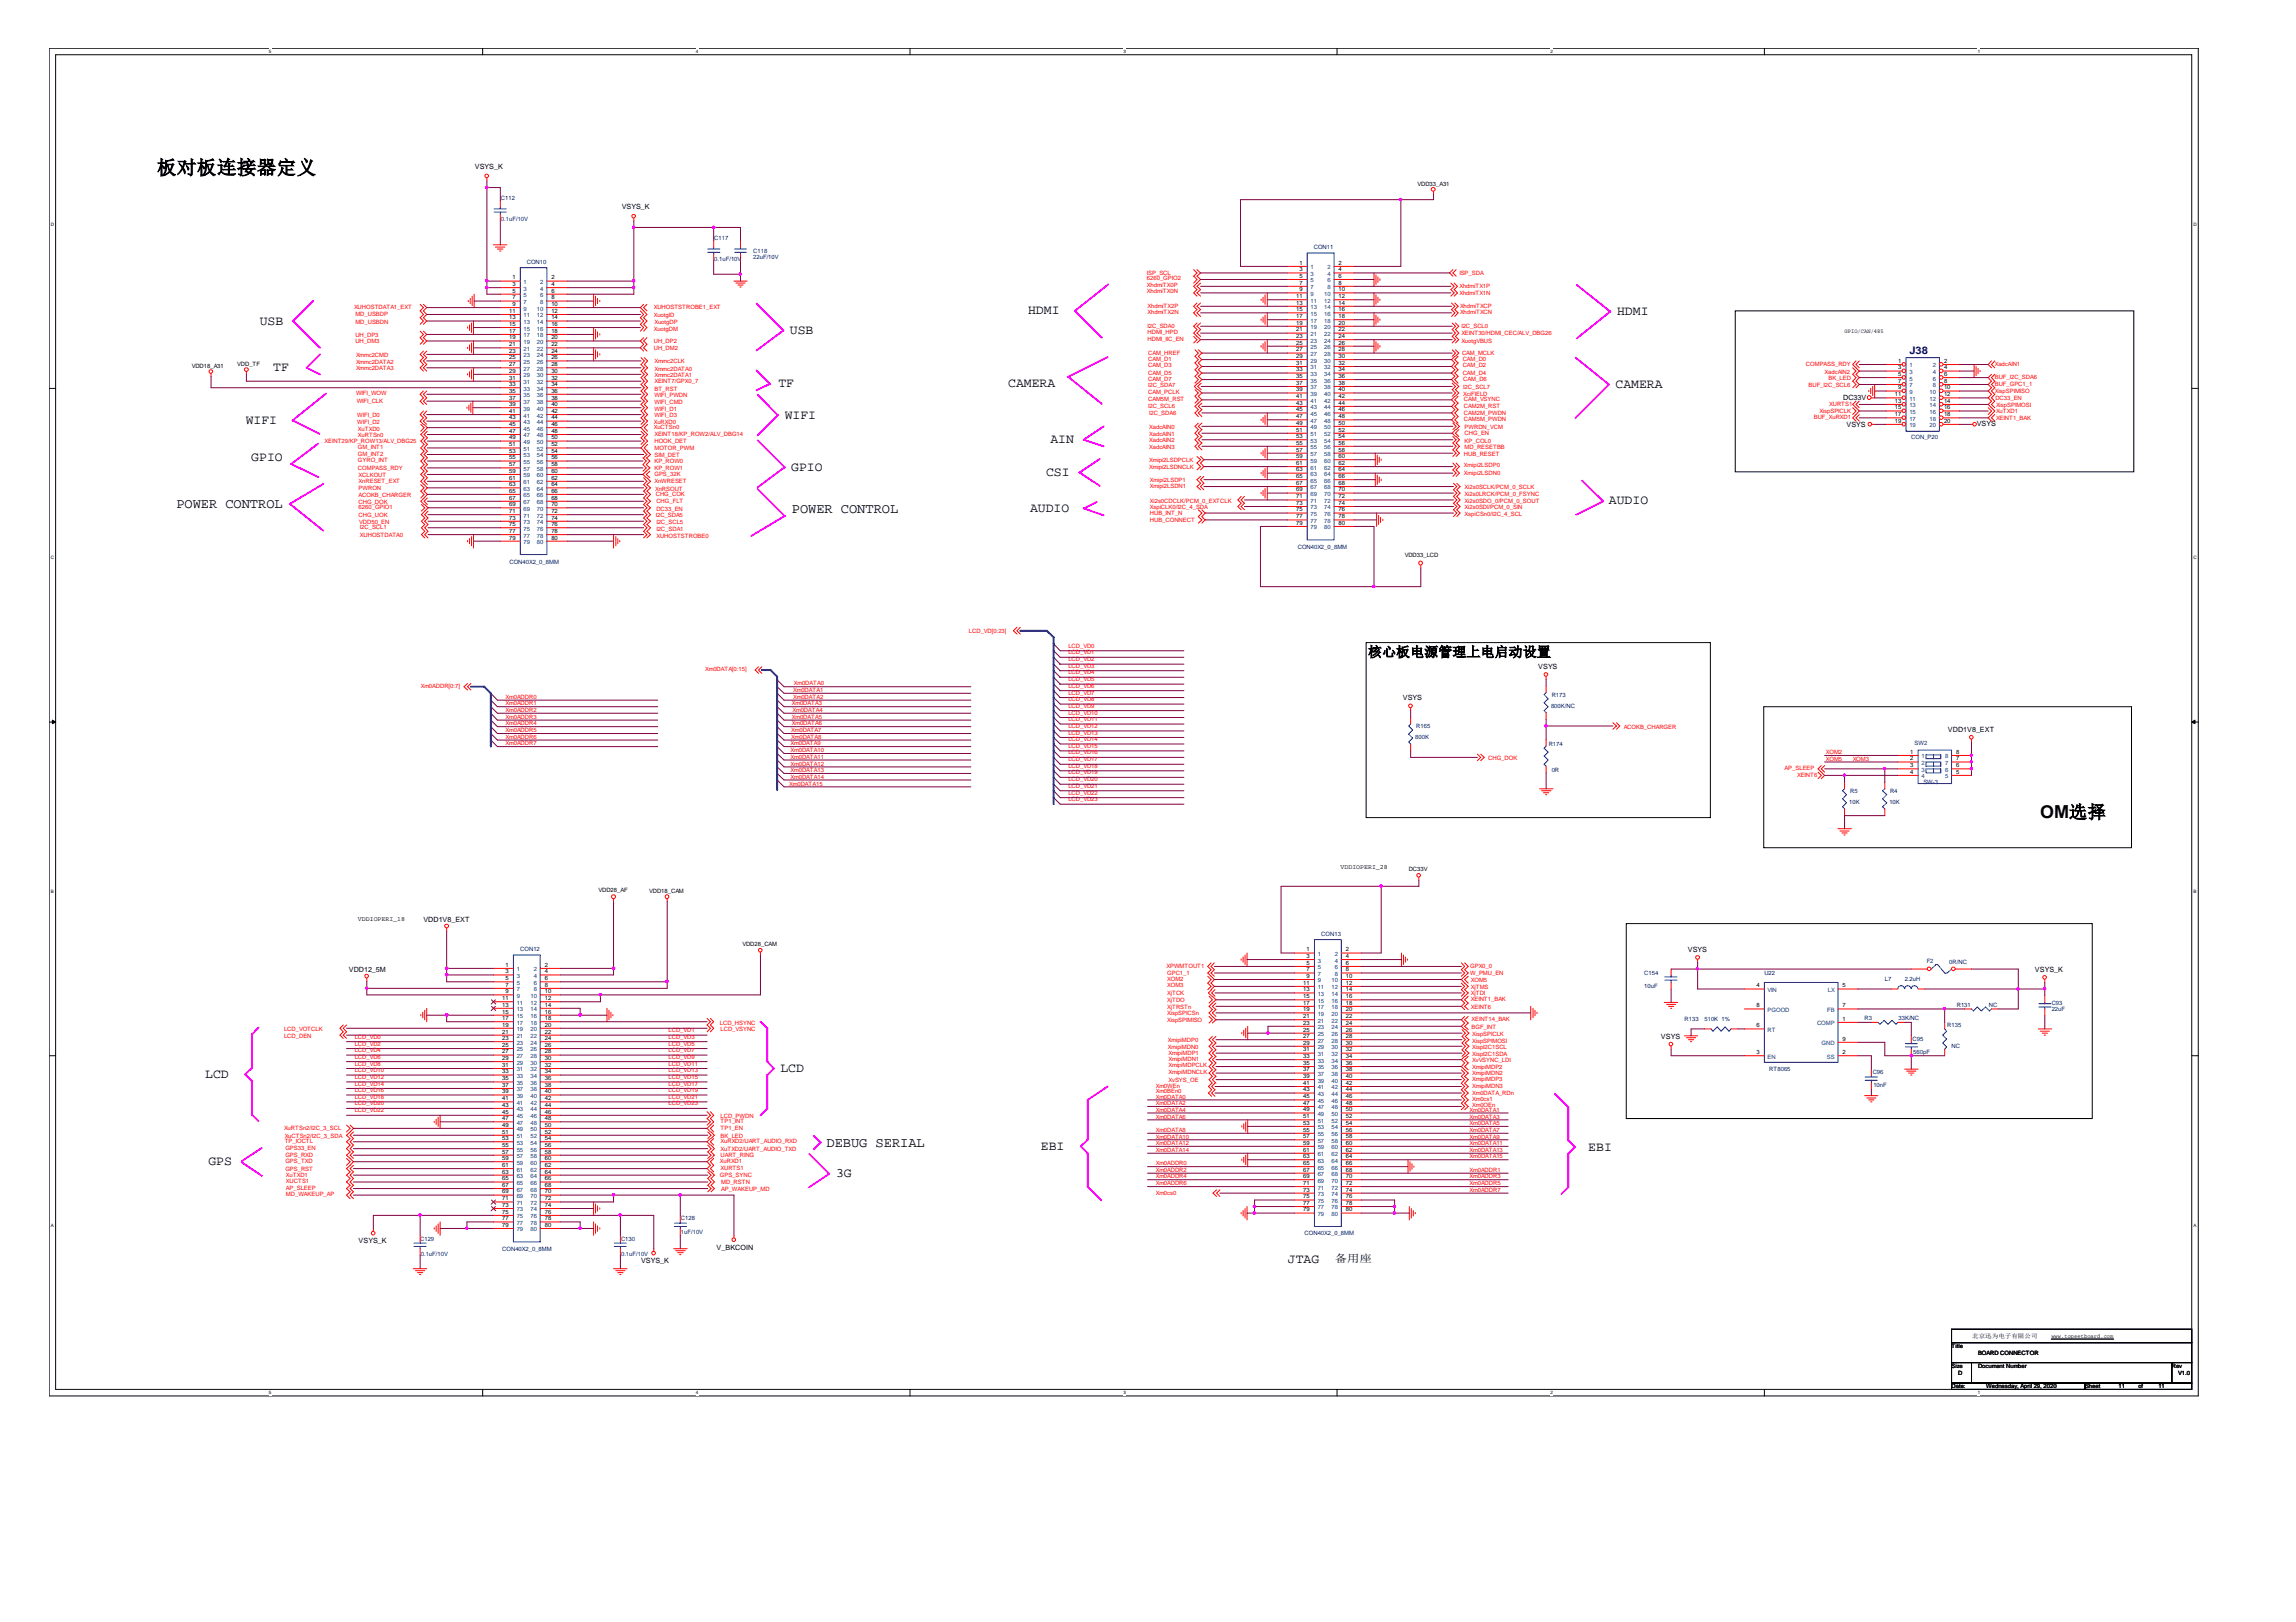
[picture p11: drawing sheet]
<svg xmlns="http://www.w3.org/2000/svg" width="297mm" height="210mm" viewBox="0 0 297 210" stroke-linecap="round" stroke-linejoin="round" font-family="sans-serif">
<defs><g id="words">
<text font-size="2.5" x="20.3" y="22.5">板对板连接器定义</text>
<text font-size="2.3" x="263.9" y="105.9">OM选择</text>
<g font-size="1.8">
<text x="22.8" y="65.8">POWER CONTROL</text>
<text x="102.4" y="66.4">POWER CONTROL</text>
<text x="177" y="85">核心板电源管理上电启动设置</text>
<text x="106.9" y="148.4">DEBUG SERIAL</text>
</g>
<g font-size="1.7">
<text x="133" y="40.7">HDMI</text>
<text x="209.2" y="40.8">HDMI</text>
<text x="33.6" y="42">USB</text>
<text x="102.2" y="43.2">USB</text>
<text x="35.3" y="48">TF</text>
<text x="100.7" y="50.1">TF</text>
<text x="130.4" y="50.1">CAMERA</text>
<text x="209" y="50.2">CAMERA</text>
<text x="31.8" y="54.9">WIFI</text>
<text x="32.5" y="59.6">GPIO</text>
<text x="101.5" y="54.2">WIFI</text>
<text x="135.9" y="57.4">AIN</text>
<text x="102.4" y="60.9">GPIO</text>
<text x="135.3" y="61.6">CSI</text>
<text x="208.2" y="65.2">AUDIO</text>
<text x="133.3" y="66.3">AUDIO</text>
<text x="26.5" y="139.5">LCD</text>
<text x="101" y="138.7">LCD</text>
<text x="134.7" y="148.8">EBI</text>
<text x="205.5" y="148.9">EBI</text>
<text x="27" y="150.7">GPS</text>
<text x="108.2" y="152.4">3G</text>
<text x="166.6" y="163.5">JTAG</text>
</g>
<text font-size="1.4" fill="#000080" x="247" y="45.8">J38</text>
<text font-size="1.4" x="172.7" y="163.3">备用座</text>
<g font-size=".9">
<text x="61.4" y="21.8">VSYS_K</text>
<text x="80.4" y="27">VSYS_K</text>
<text x="238.5" y="51.7">DC33V</text>
<text x="238.9" y="55.3">VSYS</text>
<text x="255.7" y="55.2">VSYS</text>
<text x="199" y="86.6">VSYS</text>
<text x="181.5" y="90.6">VSYS</text>
<text x="252" y="94.7">VDD1V8_EXT</text>
<text x="54.8" y="119.3">VDD1V8_EXT</text>
<text x="45.1" y="125.7">VDD12_5M</text>
<text x="218.4" y="123.2">VSYS</text>
<text x="263.3" y="125.8">VSYS_K</text>
<text x="214.9" y="134.5">VSYS</text>
<text x="46.4" y="160.9">VSYS_K</text>
<text x="92.7" y="161.7">V_BKCOIN</text>
<text x="82.9" y="163.5">VSYS_K</text>
</g>
<g font-size=".8" fill="#000080">
<text x="64.8" y="25.8">C112</text>
<text x="64.8" y="28.6">0.1uF/10V</text>
<text x="68.2" y="34.1">CON10</text>
<text x="92.4" y="31">C117</text>
<text x="92.4" y="33.8">0.1uF/10V</text>
<text x="97.5" y="32.8">C118</text>
<text x="97.5" y="33.5">22uF/10V</text>
<text x="170" y="32.2">CON11</text>
<text x="247.3" y="56.9">CON_P20</text>
<text x="167.9" y="71.1">CON40X2_0_8MM</text>
<text x="65.9" y="73">CON40X2_0_8MM</text>
<text x="183.1" y="95.6">800K</text>
<text x="183.2" y="94.2">R165</text>
<text x="200.7" y="91.6">800K/NC</text>
<text x="200.7" y="90.2">R173</text>
<text x="200.4" y="96.5">R174</text>
<text x="200.7" y="100">0R</text>
<text x="247.7" y="96.4">SW2</text>
<text x="248.8" y="101.4">SW-3</text>
<text x="239.2" y="104">10K</text>
<text x="239.4" y="102.6">R5</text>
<text x="244.4" y="104">10K</text>
<text x="244.5" y="102.6">R4</text>
<text x="67.3" y="123.1">CON12</text>
<text x="170.9" y="121.1">CON13</text>
<text x="249.3" y="124.6">F2</text>
<text x="252.2" y="124.7">0R/NC</text>
<text x="212.7" y="126.1">C154</text>
<text x="212.7" y="127.9">10uF</text>
<text x="228.3" y="126.1">U22</text>
<text x="243.8" y="127">L7</text>
<text x="246.4" y="127">2.2uH</text>
<text x="253.2" y="130.3">R131</text>
<text x="257.3" y="130.3">NC</text>
<text x="265.4" y="130">C93</text>
<text x="265.4" y="130.9">22uF</text>
<text x="217.9" y="132.2">R133</text>
<text x="220.5" y="132.2">510K 1%</text>
<text x="241.2" y="132">R3</text>
<text x="245.6" y="132">33K/NC</text>
<text x="247.4" y="134.7">C95</text>
<text x="247.5" y="136.4">560pF</text>
<text x="251.9" y="132.9">R135</text>
<text x="252.5" y="135.6">NC</text>
<text x="228.9" y="138.7">RT8065</text>
<text x="242.3" y="139">C96</text>
<text x="242.4" y="140.7">10nF</text>
<text x="54.4" y="160.6">C129</text>
<text x="65" y="161.9">CON40X2_0_8MM</text>
<text x="80.3" y="160.6">C130</text>
<text x="88.1" y="157.9">C128</text>
<text x="88.1" y="159.7">1uF/10V</text>
<text x="168.8" y="159.9">CON40X2_0_8MM</text>
<text x="54.4" y="162.5">0.1uF/10V</text>
<text x="80.3" y="162.5">0.1uF/10V</text>
</g>
<g font-size=".8">
<text x="183.4" y="24.1">VDD33_A31</text>
<text x="168.1" y="34.3">1</text>
<text x="168.1" y="35.1">3</text>
<text x="168.1" y="36">5</text>
<text x="173.2" y="34.3">2</text>
<text x="173.2" y="35.1">4</text>
<text x="173.2" y="36">6</text>
<text x="65.9" y="40.5">11</text>
<text x="65.9" y="41.3">13</text>
<text x="66.3" y="36.2">1</text>
<text x="66.3" y="37">3</text>
<text x="66.3" y="37.9">5</text>
<text x="66.3" y="38.7">7</text>
<text x="66.3" y="39.6">9</text>
<text x="71.3" y="36.2">2</text>
<text x="71.3" y="37">4</text>
<text x="71.3" y="37.9">6</text>
<text x="71.3" y="38.7">8</text>
<text x="71.3" y="39.6">10</text>
<text x="71.3" y="40.5">12</text>
<text x="71.3" y="41.3">14</text>
<text x="167.7" y="38.6">11</text>
<text x="167.7" y="39.4">13</text>
<text x="167.7" y="40.3">15</text>
<text x="167.7" y="41.2">17</text>
<text x="168.1" y="36.8">7</text>
<text x="168.1" y="37.7">9</text>
<text x="173.2" y="36.8">8</text>
<text x="173.2" y="37.7">10</text>
<text x="173.2" y="38.6">12</text>
<text x="173.2" y="39.4">14</text>
<text x="173.2" y="40.3">16</text>
<text x="173.2" y="41.2">18</text>
<text x="24.8" y="47.6">VDD18_A31</text>
<text x="30.7" y="47.3">VDD_TF</text>
<text x="65.9" y="42.2">15</text>
<text x="65.9" y="43.1">17</text>
<text x="65.9" y="43.9">19</text>
<text x="65.9" y="44.8">21</text>
<text x="65.9" y="45.6">23</text>
<text x="65.9" y="46.5">25</text>
<text x="65.9" y="47.4">27</text>
<text x="71.3" y="42.2">16</text>
<text x="71.3" y="43.1">18</text>
<text x="71.3" y="43.9">20</text>
<text x="71.3" y="44.8">22</text>
<text x="71.3" y="45.6">24</text>
<text x="71.3" y="46.5">26</text>
<text x="71.3" y="47.4">28</text>
<text x="167.7" y="42">19</text>
<text x="167.7" y="42.9">21</text>
<text x="167.7" y="43.7">23</text>
<text x="167.7" y="44.6">25</text>
<text x="167.7" y="45.5">27</text>
<text x="167.7" y="46.3">29</text>
<text x="167.7" y="47.2">31</text>
<text x="173.2" y="42">20</text>
<text x="173.2" y="42.9">22</text>
<text x="173.2" y="43.7">24</text>
<text x="173.2" y="44.6">26</text>
<text x="173.2" y="45.5">28</text>
<text x="173.2" y="46.3">30</text>
<text x="173.2" y="47.2">32</text>
<text x="238.6" y="43.1">GPIO/CAN/485</text>
<text x="245.6" y="47">1</text>
<text x="245.6" y="47.8">3</text>
<text x="251.5" y="47">2</text>
<text x="251.5" y="47.8">4</text>
<text x="65.9" y="48.2">29</text>
<text x="65.9" y="49.1">31</text>
<text x="65.9" y="50">33</text>
<text x="65.9" y="50.8">35</text>
<text x="65.9" y="51.7">37</text>
<text x="65.9" y="52.5">39</text>
<text x="65.9" y="53.4">41</text>
<text x="71.3" y="48.2">30</text>
<text x="71.3" y="49.1">32</text>
<text x="71.3" y="50">34</text>
<text x="71.3" y="50.8">36</text>
<text x="71.3" y="51.7">38</text>
<text x="71.3" y="52.5">40</text>
<text x="71.3" y="53.4">42</text>
<text x="167.7" y="48.1">33</text>
<text x="167.7" y="48.9">35</text>
<text x="167.7" y="49.8">37</text>
<text x="167.7" y="50.6">39</text>
<text x="167.7" y="51.5">41</text>
<text x="167.7" y="52.4">43</text>
<text x="167.7" y="53.2">45</text>
<text x="173.2" y="48.1">34</text>
<text x="173.2" y="48.9">36</text>
<text x="173.2" y="49.8">38</text>
<text x="173.2" y="50.6">40</text>
<text x="173.2" y="51.5">42</text>
<text x="173.2" y="52.4">44</text>
<text x="173.2" y="53.2">46</text>
<text x="245.2" y="51.3">11</text>
<text x="245.2" y="52.1">13</text>
<text x="245.2" y="53">15</text>
<text x="245.2" y="53.9">17</text>
<text x="245.6" y="48.7">5</text>
<text x="245.6" y="49.5">7</text>
<text x="245.6" y="50.4">9</text>
<text x="251.5" y="48.7">6</text>
<text x="251.5" y="49.5">8</text>
<text x="251.5" y="50.4">10</text>
<text x="251.5" y="51.3">12</text>
<text x="251.5" y="52.1">14</text>
<text x="251.5" y="53">16</text>
<text x="251.5" y="53.9">18</text>
<text x="65.9" y="54.3">43</text>
<text x="65.9" y="55.1">45</text>
<text x="65.9" y="56">47</text>
<text x="65.9" y="56.9">49</text>
<text x="65.9" y="57.8">51</text>
<text x="65.9" y="58.6">53</text>
<text x="65.9" y="59.5">55</text>
<text x="71.3" y="54.3">44</text>
<text x="71.3" y="55.1">46</text>
<text x="71.3" y="56">48</text>
<text x="71.3" y="56.9">50</text>
<text x="71.3" y="57.8">52</text>
<text x="71.3" y="58.6">54</text>
<text x="71.3" y="59.5">56</text>
<text x="167.7" y="54.1">47</text>
<text x="167.7" y="55">49</text>
<text x="167.7" y="55.9">51</text>
<text x="167.7" y="56.7">53</text>
<text x="167.7" y="57.5">55</text>
<text x="167.7" y="58.4">57</text>
<text x="167.7" y="59.3">59</text>
<text x="173.2" y="54.1">48</text>
<text x="173.2" y="55">50</text>
<text x="173.2" y="55.9">52</text>
<text x="173.2" y="56.7">54</text>
<text x="173.2" y="57.5">56</text>
<text x="173.2" y="58.4">58</text>
<text x="173.2" y="59.3">60</text>
<text x="245.2" y="54.7">19</text>
<text x="251.5" y="54.7">20</text>
<text x="65.9" y="60.3">57</text>
<text x="65.9" y="61.2">59</text>
<text x="65.9" y="62.1">61</text>
<text x="65.9" y="62.9">63</text>
<text x="65.9" y="63.8">65</text>
<text x="65.9" y="64.7">67</text>
<text x="65.9" y="65.5">69</text>
<text x="71.3" y="60.3">58</text>
<text x="71.3" y="61.2">60</text>
<text x="71.3" y="62.1">62</text>
<text x="71.3" y="62.9">64</text>
<text x="71.3" y="63.8">66</text>
<text x="71.3" y="64.7">68</text>
<text x="71.3" y="65.5">70</text>
<text x="167.7" y="60.2">61</text>
<text x="167.7" y="61">63</text>
<text x="167.7" y="61.9">65</text>
<text x="167.7" y="62.8">67</text>
<text x="167.7" y="63.6">69</text>
<text x="167.7" y="64.5">71</text>
<text x="167.7" y="65.3">73</text>
<text x="173.2" y="60.2">62</text>
<text x="173.2" y="61">64</text>
<text x="173.2" y="61.9">66</text>
<text x="173.2" y="62.8">68</text>
<text x="173.2" y="63.6">70</text>
<text x="173.2" y="64.5">72</text>
<text x="173.2" y="65.3">74</text>
<text x="65.9" y="66.4">71</text>
<text x="65.9" y="67.2">73</text>
<text x="65.9" y="68.1">75</text>
<text x="65.9" y="69">77</text>
<text x="65.9" y="69.8">79</text>
<text x="71.3" y="66.4">72</text>
<text x="71.3" y="67.2">74</text>
<text x="71.3" y="68.1">76</text>
<text x="71.3" y="69">78</text>
<text x="71.3" y="69.8">80</text>
<text x="167.7" y="66.2">75</text>
<text x="167.7" y="67.1">77</text>
<text x="167.7" y="67.9">79</text>
<text x="173.2" y="66.2">76</text>
<text x="173.2" y="67.1">78</text>
<text x="173.2" y="67.9">80</text>
<text x="181.7" y="72.1">VDD33_LCD</text>
<text x="247.1" y="97.6">1</text>
<text x="247.1" y="98.4">2</text>
<text x="247.1" y="99.3">3</text>
<text x="247.1" y="100.1">4</text>
<text x="253.1" y="100.1">5</text>
<text x="253.1" y="99.3">6</text>
<text x="253.1" y="98.4">7</text>
<text x="253.1" y="97.6">8</text>
<text x="173.4" y="112.5">VDDIOPERI_28</text>
<text x="182.2" y="112.7">DC33V</text>
<text x="46.3" y="119.1">VDDIOPERI_18</text>
<text x="77.4" y="115.4">VDD28_AF</text>
<text x="84" y="115.5">VDD18_CAM</text>
<text x="65.4" y="125.1">1</text>
<text x="65.4" y="126">3</text>
<text x="70.5" y="125.1">2</text>
<text x="70.5" y="126">4</text>
<text x="96.1" y="122.4">VDD28_CAM</text>
<text x="169" y="123.1">1</text>
<text x="169" y="124">3</text>
<text x="169" y="124.9">5</text>
<text x="169" y="125.7">7</text>
<text x="174.1" y="123.1">2</text>
<text x="174.1" y="124">4</text>
<text x="174.1" y="124.9">6</text>
<text x="174.1" y="125.7">8</text>
<text x="65" y="129.4">11</text>
<text x="65" y="130.3">13</text>
<text x="65" y="131.2">15</text>
<text x="65.4" y="126.8">5</text>
<text x="65.4" y="127.7">7</text>
<text x="65.4" y="128.5">9</text>
<text x="70.5" y="126.8">6</text>
<text x="70.5" y="127.7">8</text>
<text x="70.5" y="128.5">10</text>
<text x="70.5" y="129.4">12</text>
<text x="70.5" y="130.3">14</text>
<text x="70.5" y="131.2">16</text>
<text x="168.6" y="127.4">11</text>
<text x="168.6" y="128.3">13</text>
<text x="168.6" y="129.2">15</text>
<text x="168.6" y="130">17</text>
<text x="168.6" y="130.9">19</text>
<text x="168.6" y="131.8">21</text>
<text x="169" y="126.5">9</text>
<text x="174.1" y="126.5">10</text>
<text x="174.1" y="127.4">12</text>
<text x="174.1" y="128.3">14</text>
<text x="174.1" y="129.2">16</text>
<text x="174.1" y="130">18</text>
<text x="174.1" y="130.9">20</text>
<text x="174.1" y="131.8">22</text>
<text x="227.2" y="127.8">4</text>
<text x="227.2" y="130.4">8</text>
<text x="238.4" y="127.8">5</text>
<text x="238.4" y="130.4">7</text>
<text x="65" y="132">17</text>
<text x="65" y="132.9">19</text>
<text x="65" y="133.7">21</text>
<text x="65" y="134.6">23</text>
<text x="65" y="135.5">25</text>
<text x="65" y="136.3">27</text>
<text x="65" y="137.2">29</text>
<text x="70.5" y="132">18</text>
<text x="70.5" y="132.9">20</text>
<text x="70.5" y="133.7">22</text>
<text x="70.5" y="134.6">24</text>
<text x="70.5" y="135.5">26</text>
<text x="70.5" y="136.3">28</text>
<text x="70.5" y="137.2">30</text>
<text x="168.6" y="132.6">23</text>
<text x="168.6" y="133.5">25</text>
<text x="168.6" y="134.3">27</text>
<text x="168.6" y="135.2">29</text>
<text x="168.6" y="136.1">31</text>
<text x="168.6" y="136.9">33</text>
<text x="168.6" y="137.8">35</text>
<text x="174.1" y="132.6">24</text>
<text x="174.1" y="133.5">26</text>
<text x="174.1" y="134.3">28</text>
<text x="174.1" y="135.2">30</text>
<text x="174.1" y="136.1">32</text>
<text x="174.1" y="136.9">34</text>
<text x="174.1" y="137.8">36</text>
<text x="227.2" y="132.9">6</text>
<text x="227.2" y="136.4">3</text>
<text x="238.4" y="132.1">1</text>
<text x="238.4" y="134.7">9</text>
<text x="238.4" y="136.4">2</text>
<text x="65" y="138.1">31</text>
<text x="65" y="138.9">33</text>
<text x="65" y="139.8">35</text>
<text x="65" y="140.6">37</text>
<text x="65" y="141.5">39</text>
<text x="65" y="142.4">41</text>
<text x="65" y="143.2">43</text>
<text x="70.5" y="138.1">32</text>
<text x="70.5" y="138.9">34</text>
<text x="70.5" y="139.8">36</text>
<text x="70.5" y="140.6">38</text>
<text x="70.5" y="141.5">40</text>
<text x="70.5" y="142.4">42</text>
<text x="70.5" y="143.2">44</text>
<text x="168.6" y="138.7">37</text>
<text x="168.6" y="139.5">39</text>
<text x="168.6" y="140.4">41</text>
<text x="168.6" y="141.2">43</text>
<text x="168.6" y="142.1">45</text>
<text x="168.6" y="143">47</text>
<text x="168.6" y="143.8">49</text>
<text x="174.1" y="138.7">38</text>
<text x="174.1" y="139.5">40</text>
<text x="174.1" y="140.4">42</text>
<text x="174.1" y="141.2">44</text>
<text x="174.1" y="142.1">46</text>
<text x="174.1" y="143">48</text>
<text x="174.1" y="143.8">50</text>
<text x="65" y="144.1">45</text>
<text x="65" y="145">47</text>
<text x="65" y="145.8">49</text>
<text x="65" y="146.7">51</text>
<text x="65" y="147.5">53</text>
<text x="65" y="148.4">55</text>
<text x="65" y="149.3">57</text>
<text x="70.5" y="144.1">46</text>
<text x="70.5" y="145">48</text>
<text x="70.5" y="145.8">50</text>
<text x="70.5" y="146.7">52</text>
<text x="70.5" y="147.5">54</text>
<text x="70.5" y="148.4">56</text>
<text x="70.5" y="149.3">58</text>
<text x="168.6" y="144.7">51</text>
<text x="168.6" y="145.6">53</text>
<text x="168.6" y="146.4">55</text>
<text x="168.6" y="147.3">57</text>
<text x="168.6" y="148.1">59</text>
<text x="168.6" y="149">61</text>
<text x="168.6" y="149.9">63</text>
<text x="174.1" y="144.7">52</text>
<text x="174.1" y="145.6">54</text>
<text x="174.1" y="146.4">56</text>
<text x="174.1" y="147.3">58</text>
<text x="174.1" y="148.1">60</text>
<text x="174.1" y="149">62</text>
<text x="174.1" y="149.9">64</text>
<text x="65" y="150.1">59</text>
<text x="65" y="151">61</text>
<text x="65" y="151.9">63</text>
<text x="65" y="152.8">65</text>
<text x="65" y="153.6">67</text>
<text x="65" y="154.4">69</text>
<text x="65" y="155.3">71</text>
<text x="70.5" y="150.1">60</text>
<text x="70.5" y="151">62</text>
<text x="70.5" y="151.9">64</text>
<text x="70.5" y="152.8">66</text>
<text x="70.5" y="153.6">68</text>
<text x="70.5" y="154.4">70</text>
<text x="70.5" y="155.3">72</text>
<text x="168.6" y="150.8">65</text>
<text x="168.6" y="151.6">67</text>
<text x="168.6" y="152.5">69</text>
<text x="168.6" y="153.3">71</text>
<text x="168.6" y="154.2">73</text>
<text x="168.6" y="155.1">75</text>
<text x="168.6" y="155.9">77</text>
<text x="174.1" y="150.8">66</text>
<text x="174.1" y="151.6">68</text>
<text x="174.1" y="152.5">70</text>
<text x="174.1" y="153.3">72</text>
<text x="174.1" y="154.2">74</text>
<text x="174.1" y="155.1">76</text>
<text x="174.1" y="155.9">78</text>
<text x="65" y="156.2">73</text>
<text x="65" y="157.1">75</text>
<text x="65" y="157.9">77</text>
<text x="65" y="158.8">79</text>
<text x="70.5" y="156.2">74</text>
<text x="70.5" y="157.1">76</text>
<text x="70.5" y="157.9">78</text>
<text x="70.5" y="158.8">80</text>
<text x="168.6" y="156.8">79</text>
<text x="174.1" y="156.8">80</text>
<text x="255.1" y="173.2">北京迅为电子有限公司</text>
<text x="265.4" y="173.1">www.topeetboard.com</text>
<text x="252.5" y="179.7">Date:</text>
<text x="252.5" y="174.5">Title</text>
<text x="252.5" y="177.1">Size</text>
<text x="253.3" y="177.9">D</text>
<text x="255.9" y="177.1">Document Number</text>
<text x="255.9" y="175.4">BOARD CONNECTOR</text>
<text x="257" y="179.7">Wednesday, April 29, 2020</text>
<text x="269.7" y="179.7">Sheet</text>
<text x="274.1" y="179.7">11</text>
<text x="276.6" y="179.7">of</text>
<text x="279.2" y="179.7">11</text>
<text x="281" y="177.1">Rev</text>
<text x="281.8" y="177.9">V1.0</text>
</g>
<g font-size=".8" fill="#f00">
<text x="148.4" y="35.5">ISP_SCL</text>
<text x="188.8" y="35.6">ISP_SDA</text>
<text x="45.8" y="40">XUHOSTDATA1_EXT</text>
<text x="46" y="41">MD_USBDP</text>
<text x="46" y="41.9">MD_USBDN</text>
<text x="84.6" y="40">XUHOSTSTROBE1_EXT</text>
<text x="84.6" y="41">XuotgID</text>
<text x="84.7" y="41.9">XuotgDP</text>
<text x="148.4" y="36.3">6260_GPIO2</text>
<text x="148.4" y="37.1">XhdmiTX0P</text>
<text x="148.4" y="37.9">XhdmiTX0N</text>
<text x="148.5" y="39.8">XhdmiTX2P</text>
<text x="148.5" y="40.6">XhdmiTX2N</text>
<text x="188.8" y="37.3">XhdmiTX1P</text>
<text x="188.8" y="38.1">XhdmiTX1N</text>
<text x="188.9" y="39.8">XhdmiTXCP</text>
<text x="188.9" y="40.7">XhdmiTXCN</text>
<text x="46" y="43.6">UH_DP3</text>
<text x="46" y="44.4">UH_DM3</text>
<text x="46.1" y="46.2">Xmmc2CMD</text>
<text x="46.1" y="47.1">Xmmc2DATA2</text>
<text x="46.1" y="47.9">Xmmc2DATA3</text>
<text x="84.6" y="44.3">UH_DP2</text>
<text x="84.6" y="45.3">UH_DM2</text>
<text x="84.6" y="42.8">XuotgDM</text>
<text x="84.7" y="47">Xmmc2CLK</text>
<text x="84.7" y="48">Xmmc2DATA0</text>
<text x="148.5" y="44.2">HDMI_IIC_EN</text>
<text x="148.5" y="43.3">HDMI_HPD</text>
<text x="148.5" y="42.4">I2C_SDA0</text>
<text x="148.5" y="45.9">CAM_HREF</text>
<text x="148.5" y="46.8">CAM_D1</text>
<text x="148.5" y="47.5">CAM_D3</text>
<text x="189.1" y="44.3">XuotgVBUS</text>
<text x="189.1" y="43.4">XEINT30/HDMI_CEC/ALV_DBG26</text>
<text x="189.1" y="42.4">I2C_SCL0</text>
<text x="189.1" y="45.9">CAM_MCLK</text>
<text x="189.2" y="46.8">CAM_D0</text>
<text x="189.2" y="47.5">CAM_D2</text>
<text x="233.6" y="47.4">COMPASS_RDY</text>
<text x="258.1" y="47.3">XadcAIN1</text>
<text x="46.1" y="51.2">WIFI_WOW</text>
<text x="46.1" y="52.1">WIFI_CLK</text>
<text x="46.2" y="54">WIFI_D0</text>
<text x="84.7" y="49.6">XEINT7/GPX0_7</text>
<text x="84.7" y="48.8">Xmmc2DATA1</text>
<text x="84.7" y="52.3">WIFI_CMD</text>
<text x="84.7" y="51.3">WIFI_PWDN</text>
<text x="84.7" y="54">WIFI_D3</text>
<text x="84.7" y="53.1">WIFI_D1</text>
<text x="84.7" y="50.6">BT_RST</text>
<text x="148.5" y="51.8">CAM5M_RST</text>
<text x="148.5" y="51">CAM_PCLK</text>
<text x="148.5" y="48.5">CAM_D5</text>
<text x="148.5" y="49.3">CAM_D7</text>
<text x="148.5" y="52.8">I2C_SCL6</text>
<text x="148.5" y="50.1">I2C_SDA7</text>
<text x="148.7" y="53.7">I2C_SDA6</text>
<text x="189.2" y="48.5">CAM_D4</text>
<text x="189.3" y="49.3">CAM_D6</text>
<text x="189.3" y="50.3">I2C_SCL7</text>
<text x="189.3" y="51.2">XciFIELD</text>
<text x="189.4" y="52.8">CAM2M_RST</text>
<text x="189.4" y="53.7">CAM2M_PWDN</text>
<text x="189.4" y="51.9">CAM_VSYNC</text>
<text x="234" y="50.1">BUF_I2C_SCL6</text>
<text x="235.4" y="53.4">XispSPICLK</text>
<text x="236.1" y="48.4">XadcAIN2</text>
<text x="236.6" y="49.2">BK_LED</text>
<text x="236.6" y="52.5">XURTS1</text>
<text x="258.1" y="49.1">BUF_I2C_SDA6</text>
<text x="258.1" y="50">BUF_GPC1_1</text>
<text x="258.1" y="50.8">XispSPIMISO</text>
<text x="258.1" y="51.7">DC33_EN</text>
<text x="258.2" y="52.6">XispSPIMOSI</text>
<text x="258.2" y="53.4">XuTXD1</text>
<text x="42" y="57.4">XEINT29/KP_ROW13/ALV_DBG25</text>
<text x="46.2" y="54.9">WIFI_D2</text>
<text x="46.3" y="55.7">XuTXD0</text>
<text x="46.3" y="58.1">GM_INT1</text>
<text x="46.3" y="59">GM_INT2</text>
<text x="46.3" y="59.8">GYRO_INT</text>
<text x="46.3" y="56.5">XuRTSn0</text>
<text x="84.6" y="55.6">XuCTSn0</text>
<text x="84.6" y="54.9">XuRXD0</text>
<text x="84.7" y="58.2">MOTOR_PWM</text>
<text x="84.7" y="59.1">SIM_DET</text>
<text x="84.7" y="57.3">HOOK_DET</text>
<text x="84.7" y="59.9">KP_ROW0</text>
<text x="84.7" y="56.4">XEINT18/KP_ROW2/ALV_DBG14</text>
<text x="148.7" y="59.8">Xmipi2LSDPCLK</text>
<text x="148.7" y="57.2">XadcAIN2</text>
<text x="148.7" y="58.1">XadcAIN3</text>
<text x="148.7" y="55.6">XadcAIN0</text>
<text x="148.7" y="56.4">XadcAIN1</text>
<text x="189.4" y="54.5">CAM5M_PWDN</text>
<text x="189.4" y="59">HUB_RESET</text>
<text x="189.5" y="56.2">CHG_EN</text>
<text x="189.5" y="55.5">PWRDN_VCM</text>
<text x="189.5" y="57.3">KP_COL0</text>
<text x="189.5" y="58.1">MD_RESETBB</text>
<text x="234.7" y="54.3">BUF_XuRXD1</text>
<text x="258.2" y="54.4">XEINT1_BAK</text>
<text x="46.3" y="60.8">COMPASS_RDY</text>
<text x="46.4" y="63.4">PWRON</text>
<text x="46.4" y="64.3">ACOKB_CHARGER</text>
<text x="46.4" y="65.9">6260_GPIO1</text>
<text x="46.4" y="65.2">CHG_DOK</text>
<text x="46.4" y="61.7">XCLKOUT</text>
<text x="46.4" y="62.5">XnRESET_EXT</text>
<text x="84.7" y="61.6">GPS_32K</text>
<text x="84.7" y="60.8">KP_ROW1</text>
<text x="84.7" y="62.5">XnWRESET</text>
<text x="84.8" y="63.5">XnRSOUT</text>
<text x="84.8" y="64.2">CHG_COK</text>
<text x="84.9" y="65.1">CHG_FLT</text>
<text x="148.7" y="60.6">Xmipi2LSDNCLK</text>
<text x="148.8" y="65.1">Xi2s0CDCLK/PCM_0_EXTCLK</text>
<text x="148.8" y="65.8">XspiCLK0/I2C_4_SDA</text>
<text x="148.8" y="62.4">Xmipi2LSDP1</text>
<text x="148.8" y="63.1">Xmipi2LSDN1</text>
<text x="189.4" y="60.5">Xmipi2LSDP0</text>
<text x="189.4" y="61.4">Xmipi2LSDN0</text>
<text x="189.5" y="63.3">Xi2s0SCLK/PCM_0_SCLK</text>
<text x="189.5" y="65.1">Xi2s0SDO_0/PCM_0_SOUT</text>
<text x="189.5" y="64.2">Xi2s0LRCK/PCM_0_FSYNC</text>
<text x="189.5" y="65.9">Xi2s0SDI/PCM_0_SIN</text>
<text x="46.4" y="66.9">CHG_UOK</text>
<text x="46.5" y="67.7">VDD50_EN</text>
<text x="46.6" y="68.5">I2C_SCL1</text>
<text x="46.6" y="69.5">XUHOSTDATA0</text>
<text x="84.8" y="66.9">I2C_SDA5</text>
<text x="84.9" y="68.7">I2C_SDA1</text>
<text x="84.9" y="66.1">DC33_EN</text>
<text x="84.9" y="67.8">I2C_SCL5</text>
<text x="84.9" y="69.6">XUHOSTSTROBE0</text>
<text x="148.8" y="67.6">HUB_CONNECT</text>
<text x="148.8" y="66.7">HUB_INT_N</text>
<text x="189.5" y="66.8">XspiCSn0/I2C_4_SCL</text>
<text x="125.3" y="82">LCD_VD[0:23]</text>
<text x="138.2" y="83.8">LCD_VD0</text>
<text x="54.4" y="89">Xm0ADDR[0:7]</text>
<text x="91.2" y="86.8">Xm0DATA[0:15]</text>
<text x="102.6" y="89.5">Xm0DATA1</text>
<text x="102.7" y="88.7">Xm0DATA0</text>
<text x="138.2" y="85.6">LCD_VD2</text>
<text x="138.2" y="86.4">LCD_VD3</text>
<text x="138.2" y="87.3">LCD_VD4</text>
<text x="138.2" y="88.2">LCD_VD5</text>
<text x="138.2" y="89">LCD_VD6</text>
<text x="138.2" y="89.9">LCD_VD7</text>
<text x="138.2" y="84.7">LCD_VD1</text>
<text x="65.4" y="90.4">Xm0ADDR0</text>
<text x="65.4" y="91.3">Xm0ADDR1</text>
<text x="65.4" y="92.1">Xm0ADDR2</text>
<text x="65.4" y="93">Xm0ADDR3</text>
<text x="65.4" y="93.9">Xm0ADDR4</text>
<text x="65.4" y="94.8">Xm0ADDR5</text>
<text x="65.4" y="95.6">Xm0ADDR6</text>
<text x="102.4" y="94.8">Xm0DATA7</text>
<text x="102.4" y="95.6">Xm0DATA8</text>
<text x="102.4" y="91.3">Xm0DATA3</text>
<text x="102.4" y="93">Xm0DATA5</text>
<text x="102.4" y="93.9">Xm0DATA6</text>
<text x="102.5" y="92.1">Xm0DATA4</text>
<text x="102.6" y="90.4">Xm0DATA2</text>
<text x="138.2" y="92.5">LCD_VD10</text>
<text x="138.2" y="93.3">LCD_VD11</text>
<text x="138.2" y="94.2">LCD_VD12</text>
<text x="138.2" y="95.1">LCD_VD13</text>
<text x="138.2" y="95.9">LCD_VD14</text>
<text x="138.2" y="90.7">LCD_VD8</text>
<text x="138.2" y="91.6">LCD_VD9</text>
<text x="210.1" y="94.3">ACOKB_CHARGER</text>
<text x="65.4" y="96.4">Xm0ADDR7</text>
<text x="102.1" y="101.7">Xm0DATA15</text>
<text x="102.3" y="96.4">Xm0DATA9</text>
<text x="102.3" y="97.3">Xm0DATA10</text>
<text x="102.3" y="98.2">Xm0DATA11</text>
<text x="102.3" y="99.1">Xm0DATA12</text>
<text x="102.3" y="99.9">Xm0DATA13</text>
<text x="102.3" y="100.8">Xm0DATA14</text>
<text x="138.2" y="102">LCD_VD21</text>
<text x="138.2" y="101.1">LCD_VD20</text>
<text x="138.2" y="100.2">LCD_VD19</text>
<text x="138.2" y="99.4">LCD_VD18</text>
<text x="138.2" y="96.8">LCD_VD15</text>
<text x="138.2" y="97.6">LCD_VD16</text>
<text x="138.2" y="98.5">LCD_VD17</text>
<text x="192.5" y="98.4">CHG_DOK</text>
<text x="230.9" y="99.6">AP_SLEEP</text>
<text x="232.5" y="100.6">XEINT6</text>
<text x="236.2" y="98.4">XOM5</text>
<text x="236.2" y="97.6">XOM2</text>
<text x="239.7" y="98.4">XOM3</text>
<text x="138.2" y="103.7">LCD_VD23</text>
<text x="138.2" y="102.8">LCD_VD22</text>
<text x="150.9" y="125.2">XPWMTOUT1</text>
<text x="190.2" y="125.3">GPX0_0</text>
<text x="151" y="129.6">XjTDO</text>
<text x="151" y="126.9">XOM2</text>
<text x="151" y="127.7">XOM3</text>
<text x="151" y="131.3">XispSPICSn</text>
<text x="151" y="126.2">GPC1_1</text>
<text x="151" y="130.5">XjTRSTn</text>
<text x="151" y="128.7">XjTCK</text>
<text x="190.2" y="126.2">W_PMU_EN</text>
<text x="190.3" y="130.5">XEINT6</text>
<text x="190.3" y="129.6">XEINT1_BAK</text>
<text x="190.3" y="127.1">XOM5</text>
<text x="190.3" y="127.9">XjTMS</text>
<text x="190.3" y="128.8">XjTDI</text>
<text x="36.7" y="134.3">LCD_DEN</text>
<text x="36.7" y="133.4">LCD_VOTCLK</text>
<text x="45.9" y="134.4">LCD_VD0</text>
<text x="45.9" y="135.3">LCD_VD2</text>
<text x="45.9" y="136.2">LCD_VD4</text>
<text x="45.9" y="137">LCD_VD6</text>
<text x="45.9" y="137.9">LCD_VD8</text>
<text x="86.5" y="133.6">LCD_VD1</text>
<text x="86.5" y="134.4">LCD_VD3</text>
<text x="86.5" y="135.3">LCD_VD5</text>
<text x="86.5" y="136.2">LCD_VD7</text>
<text x="86.5" y="137">LCD_VD9</text>
<text x="86.5" y="137.9">LCD_VD11</text>
<text x="93.1" y="132.6">LCD_HSYNC</text>
<text x="93.2" y="133.4">LCD_VSYNC</text>
<text x="151" y="132.3">XispSPIMISO</text>
<text x="151.1" y="134.8">XmipiMDP0</text>
<text x="151.1" y="135.7">XmipiMDN0</text>
<text x="151.2" y="137.3">XmipiMDN1</text>
<text x="151.2" y="136.5">XmipiMDP1</text>
<text x="190.4" y="132.2">XEINT14_BAK</text>
<text x="190.4" y="133.1">BGF_INT</text>
<text x="190.5" y="137.4">XvVSYNC_LDI</text>
<text x="190.5" y="134.9">XispSPIMOSI</text>
<text x="190.5" y="135.8">XispI2C1SCL</text>
<text x="190.5" y="136.7">XispI2C1SDA</text>
<text x="190.5" y="134">XispSPICLK</text>
<text x="45.9" y="138.7">LCD_VD10</text>
<text x="45.9" y="139.6">LCD_VD12</text>
<text x="45.9" y="140.5">LCD_VD14</text>
<text x="45.9" y="141.3">LCD_VD16</text>
<text x="45.9" y="142.2">LCD_VD18</text>
<text x="45.9" y="143.1">LCD_VD20</text>
<text x="45.9" y="143.9">LCD_VD22</text>
<text x="86.5" y="138.7">LCD_VD13</text>
<text x="86.5" y="139.6">LCD_VD15</text>
<text x="86.5" y="140.5">LCD_VD17</text>
<text x="86.5" y="141.3">LCD_VD19</text>
<text x="86.5" y="142.2">LCD_VD21</text>
<text x="86.5" y="143.1">LCD_VD23</text>
<text x="149.5" y="140.8">Xm0WEn</text>
<text x="149.5" y="141.5">Xm0BEn0</text>
<text x="149.5" y="143">Xm0DATA2</text>
<text x="149.5" y="143.9">Xm0DATA4</text>
<text x="149.5" y="142.2">Xm0DATA0</text>
<text x="151.2" y="138">XmipiMDPCLK</text>
<text x="151.2" y="139">XmipiMDNCLK</text>
<text x="151.2" y="140">XvSYS_OE</text>
<text x="190.1" y="143.9">Xm0DATA1</text>
<text x="190.5" y="138.3">XmipiMDP2</text>
<text x="190.5" y="141.7">Xm0DATA_RDn</text>
<text x="190.5" y="142.5">Xm0cs1</text>
<text x="190.5" y="143.3">Xm0OEn</text>
<text x="190.5" y="139.2">XmipiMDN2</text>
<text x="190.5" y="139.9">XmipiMDP3</text>
<text x="190.5" y="140.8">XmipiMDN3</text>
<text x="36.7" y="146.2">XuRTSn2/I2C_3_SCL</text>
<text x="36.8" y="147.3">XuCTSn2/I2C_3_SDA</text>
<text x="36.8" y="148">TP_IOCTL</text>
<text x="36.9" y="149.7">GPS_RXD</text>
<text x="36.9" y="148.8">GPS33_EN</text>
<text x="93.2" y="148">XuRXD2/UART_AUDIO_RXD</text>
<text x="93.2" y="146.2">TP1_EN</text>
<text x="93.2" y="149.8">UART_RING</text>
<text x="93.2" y="149">XuTXD2/UART_AUDIO_TXD</text>
<text x="93.2" y="147.2">BK_LED</text>
<text x="93.2" y="145.4">TP1_INT</text>
<text x="93.2" y="144.7">LCD_PWDN</text>
<text x="149.5" y="146.5">Xm0DATA8</text>
<text x="149.5" y="147.3">Xm0DATA10</text>
<text x="149.5" y="148.2">Xm0DATA12</text>
<text x="149.5" y="149.1">Xm0DATA14</text>
<text x="149.5" y="144.8">Xm0DATA6</text>
<text x="190.1" y="147.3">Xm0DATA9</text>
<text x="190.1" y="148.2">Xm0DATA11</text>
<text x="190.1" y="149.1">Xm0DATA13</text>
<text x="190.1" y="149.9">Xm0DATA15</text>
<text x="190.1" y="144.8">Xm0DATA3</text>
<text x="190.1" y="145.6">Xm0DATA5</text>
<text x="190.1" y="146.5">Xm0DATA7</text>
<text x="36.9" y="150.6">GPS_TXD</text>
<text x="36.9" y="151.5">GPS_RST</text>
<text x="37" y="154.8">MD_WAKEUP_AP</text>
<text x="37" y="154">AP_SLEEP</text>
<text x="37" y="152.4">XuTXD1</text>
<text x="37" y="153.1">XUCTS1</text>
<text x="93.1" y="150.6">XuRXD1</text>
<text x="93.1" y="152.3">GPS_SYNC</text>
<text x="93.2" y="151.4">XURTS1</text>
<text x="93.3" y="153.2">MD_RSTN</text>
<text x="93.3" y="154.1">AP_WAKEUP_MD</text>
<text x="149.5" y="154.6">Xm0cs0</text>
<text x="149.5" y="150.8">Xm0ADDR0</text>
<text x="149.5" y="151.7">Xm0ADDR2</text>
<text x="149.5" y="152.5">Xm0ADDR4</text>
<text x="149.5" y="153.4">Xm0ADDR6</text>
<text x="190.1" y="151.7">Xm0ADDR1</text>
<text x="190.1" y="152.5">Xm0ADDR3</text>
<text x="190.1" y="153.4">Xm0ADDR5</text>
<text x="190.1" y="154.2">Xm0ADDR7</text>
</g>
<g font-size=".8" fill="#004080">
<text x="169.5" y="34.9">1</text>
<text x="169.5" y="35.7">3</text>
<text x="171.7" y="34.9">2</text>
<text x="171.7" y="35.7">4</text>
<text x="67.7" y="36.8">1</text>
<text x="67.7" y="37.6">3</text>
<text x="67.7" y="38.5">5</text>
<text x="67.7" y="39.3">7</text>
<text x="67.7" y="40.2">9</text>
<text x="67.7" y="41.1">11</text>
<text x="67.7" y="41.9">13</text>
<text x="69.5" y="40.2">10</text>
<text x="69.5" y="41.1">12</text>
<text x="69.5" y="41.9">14</text>
<text x="69.9" y="36.8">2</text>
<text x="69.9" y="37.6">4</text>
<text x="69.9" y="38.5">6</text>
<text x="69.9" y="39.3">8</text>
<text x="169.5" y="36.5">5</text>
<text x="169.5" y="37.4">7</text>
<text x="169.5" y="38.3">9</text>
<text x="169.5" y="39.2">11</text>
<text x="169.5" y="40">13</text>
<text x="169.5" y="40.9">15</text>
<text x="169.5" y="41.8">17</text>
<text x="171.3" y="38.3">10</text>
<text x="171.3" y="39.2">12</text>
<text x="171.3" y="40">14</text>
<text x="171.3" y="40.9">16</text>
<text x="171.3" y="41.8">18</text>
<text x="171.7" y="36.5">6</text>
<text x="171.7" y="37.4">8</text>
<text x="67.7" y="42.8">15</text>
<text x="67.7" y="43.7">17</text>
<text x="67.7" y="44.5">19</text>
<text x="67.7" y="45.4">21</text>
<text x="67.7" y="46.2">23</text>
<text x="67.7" y="47.1">25</text>
<text x="67.7" y="48">27</text>
<text x="69.5" y="42.8">16</text>
<text x="69.5" y="43.7">18</text>
<text x="69.5" y="44.5">20</text>
<text x="69.5" y="45.4">22</text>
<text x="69.5" y="46.2">24</text>
<text x="69.5" y="47.1">26</text>
<text x="69.5" y="48">28</text>
<text x="169.5" y="42.6">19</text>
<text x="169.5" y="43.5">21</text>
<text x="169.5" y="44.3">23</text>
<text x="169.5" y="45.2">25</text>
<text x="169.5" y="46.1">27</text>
<text x="169.5" y="46.9">29</text>
<text x="169.5" y="47.8">31</text>
<text x="171.3" y="42.6">20</text>
<text x="171.3" y="43.5">22</text>
<text x="171.3" y="44.3">24</text>
<text x="171.3" y="45.2">26</text>
<text x="171.3" y="46.1">28</text>
<text x="171.3" y="46.9">30</text>
<text x="171.3" y="47.8">32</text>
<text x="247" y="47.6">1</text>
<text x="250.1" y="47.6">2</text>
<text x="67.7" y="48.8">29</text>
<text x="67.7" y="49.7">31</text>
<text x="67.7" y="50.6">33</text>
<text x="67.7" y="51.4">35</text>
<text x="67.7" y="52.3">37</text>
<text x="67.7" y="53.1">39</text>
<text x="69.5" y="48.8">30</text>
<text x="69.5" y="49.7">32</text>
<text x="69.5" y="50.6">34</text>
<text x="69.5" y="51.4">36</text>
<text x="69.5" y="52.3">38</text>
<text x="69.5" y="53.1">40</text>
<text x="169.5" y="48.7">33</text>
<text x="169.5" y="49.5">35</text>
<text x="169.5" y="50.4">37</text>
<text x="169.5" y="51.2">39</text>
<text x="169.5" y="52.1">41</text>
<text x="169.5" y="53">43</text>
<text x="169.5" y="53.8">45</text>
<text x="171.3" y="48.7">34</text>
<text x="171.3" y="49.5">36</text>
<text x="171.3" y="50.4">38</text>
<text x="171.3" y="51.2">40</text>
<text x="171.3" y="52.1">42</text>
<text x="171.3" y="53">44</text>
<text x="171.3" y="53.8">46</text>
<text x="247" y="48.4">3</text>
<text x="247" y="49.2">5</text>
<text x="247" y="50.1">7</text>
<text x="247" y="51">9</text>
<text x="247" y="51.9">11</text>
<text x="247" y="52.7">13</text>
<text x="247" y="53.6">15</text>
<text x="249.6" y="51">10</text>
<text x="249.6" y="51.9">12</text>
<text x="249.6" y="52.7">14</text>
<text x="249.6" y="53.6">16</text>
<text x="250.1" y="48.4">4</text>
<text x="250.1" y="49.2">6</text>
<text x="250.1" y="50.1">8</text>
<text x="67.7" y="54">41</text>
<text x="67.7" y="54.9">43</text>
<text x="67.7" y="55.7">45</text>
<text x="67.7" y="56.6">47</text>
<text x="67.7" y="57.5">49</text>
<text x="67.7" y="58.3">51</text>
<text x="67.7" y="59.2">53</text>
<text x="69.5" y="54">42</text>
<text x="69.5" y="54.9">44</text>
<text x="69.5" y="55.7">46</text>
<text x="69.5" y="56.6">48</text>
<text x="69.5" y="57.5">50</text>
<text x="69.5" y="58.3">52</text>
<text x="69.5" y="59.2">54</text>
<text x="169.5" y="54.7">47</text>
<text x="169.5" y="55.6">49</text>
<text x="169.5" y="56.4">51</text>
<text x="169.5" y="57.3">53</text>
<text x="169.5" y="58.1">55</text>
<text x="169.5" y="59">57</text>
<text x="169.5" y="59.9">59</text>
<text x="171.3" y="54.7">48</text>
<text x="171.3" y="55.6">50</text>
<text x="171.3" y="56.4">52</text>
<text x="171.3" y="57.3">54</text>
<text x="171.3" y="58.1">56</text>
<text x="171.3" y="59">58</text>
<text x="171.3" y="59.9">60</text>
<text x="247" y="54.5">17</text>
<text x="247" y="55.3">19</text>
<text x="249.6" y="54.5">18</text>
<text x="249.6" y="55.3">20</text>
<text x="67.7" y="60">55</text>
<text x="67.7" y="60.9">57</text>
<text x="67.7" y="61.8">59</text>
<text x="67.7" y="62.7">61</text>
<text x="67.7" y="63.5">63</text>
<text x="67.7" y="64.4">65</text>
<text x="67.7" y="65.2">67</text>
<text x="69.5" y="60">56</text>
<text x="69.5" y="60.9">58</text>
<text x="69.5" y="61.8">60</text>
<text x="69.5" y="62.7">62</text>
<text x="69.5" y="63.5">64</text>
<text x="69.5" y="64.4">66</text>
<text x="69.5" y="65.2">68</text>
<text x="169.5" y="60.8">61</text>
<text x="169.5" y="61.6">63</text>
<text x="169.5" y="62.5">65</text>
<text x="169.5" y="63.3">67</text>
<text x="169.5" y="64.2">69</text>
<text x="169.5" y="65.1">71</text>
<text x="169.5" y="65.9">73</text>
<text x="171.3" y="60.8">62</text>
<text x="171.3" y="61.6">64</text>
<text x="171.3" y="62.5">66</text>
<text x="171.3" y="63.3">68</text>
<text x="171.3" y="64.2">70</text>
<text x="171.3" y="65.1">72</text>
<text x="171.3" y="65.9">74</text>
<text x="67.7" y="66.1">69</text>
<text x="67.7" y="67">71</text>
<text x="67.7" y="67.8">73</text>
<text x="67.7" y="68.7">75</text>
<text x="67.7" y="69.6">77</text>
<text x="67.7" y="70.4">79</text>
<text x="69.5" y="66.1">70</text>
<text x="69.5" y="67">72</text>
<text x="69.5" y="67.8">74</text>
<text x="69.5" y="68.7">76</text>
<text x="69.5" y="69.6">78</text>
<text x="69.5" y="70.4">80</text>
<text x="169.5" y="66.8">75</text>
<text x="169.5" y="67.7">77</text>
<text x="169.5" y="68.5">79</text>
<text x="171.3" y="66.8">76</text>
<text x="171.3" y="67.7">78</text>
<text x="171.3" y="68.5">80</text>
<text x="248.6" y="98.1">1</text>
<text x="248.6" y="99">2</text>
<text x="248.6" y="99.9">3</text>
<text x="248.6" y="100.7">4</text>
<text x="251.6" y="100.7">5</text>
<text x="251.6" y="99.9">6</text>
<text x="251.6" y="99">7</text>
<text x="251.6" y="98.1">8</text>
<text x="66.8" y="125.7">1</text>
<text x="69" y="125.7">2</text>
<text x="170.5" y="123.7">1</text>
<text x="170.5" y="124.6">3</text>
<text x="170.5" y="125.4">5</text>
<text x="172.7" y="123.7">2</text>
<text x="172.7" y="124.6">4</text>
<text x="172.7" y="125.4">6</text>
<text x="66.8" y="126.5">3</text>
<text x="66.8" y="127.4">5</text>
<text x="66.8" y="128.3">7</text>
<text x="66.8" y="129.1">9</text>
<text x="66.8" y="130">11</text>
<text x="66.8" y="130.9">13</text>
<text x="66.8" y="131.8">15</text>
<text x="68.6" y="129.1">10</text>
<text x="68.6" y="130">12</text>
<text x="68.6" y="130.9">14</text>
<text x="68.6" y="131.8">16</text>
<text x="69" y="126.5">4</text>
<text x="69" y="127.4">6</text>
<text x="69" y="128.3">8</text>
<text x="170.5" y="126.3">7</text>
<text x="170.5" y="127.1">9</text>
<text x="170.5" y="128">11</text>
<text x="170.5" y="128.9">13</text>
<text x="170.5" y="129.8">15</text>
<text x="170.5" y="130.6">17</text>
<text x="170.5" y="131.5">19</text>
<text x="172.3" y="127.1">10</text>
<text x="172.3" y="128">12</text>
<text x="172.3" y="128.9">14</text>
<text x="172.3" y="129.8">16</text>
<text x="172.3" y="130.6">18</text>
<text x="172.3" y="131.5">20</text>
<text x="172.7" y="126.3">8</text>
<text x="228.7" y="128.4">VIN</text>
<text x="228.7" y="131">PGOOD</text>
<text x="236.4" y="131">FB</text>
<text x="236.5" y="128.4">LX</text>
<text x="66.8" y="132.6">17</text>
<text x="66.8" y="133.4">19</text>
<text x="66.8" y="134.3">21</text>
<text x="66.8" y="135.2">23</text>
<text x="66.8" y="136.1">25</text>
<text x="66.8" y="136.9">27</text>
<text x="66.8" y="137.8">29</text>
<text x="68.6" y="132.6">18</text>
<text x="68.6" y="133.4">20</text>
<text x="68.6" y="134.3">22</text>
<text x="68.6" y="135.2">24</text>
<text x="68.6" y="136.1">26</text>
<text x="68.6" y="136.9">28</text>
<text x="68.6" y="137.8">30</text>
<text x="170.5" y="132.3">21</text>
<text x="170.5" y="133.2">23</text>
<text x="170.5" y="134.1">25</text>
<text x="170.5" y="134.9">27</text>
<text x="170.5" y="135.8">29</text>
<text x="170.5" y="136.7">31</text>
<text x="170.5" y="137.5">33</text>
<text x="172.3" y="132.3">22</text>
<text x="172.3" y="133.2">24</text>
<text x="172.3" y="134.1">26</text>
<text x="172.3" y="134.9">28</text>
<text x="172.3" y="135.8">30</text>
<text x="172.3" y="136.7">32</text>
<text x="172.3" y="137.5">34</text>
<text x="228.7" y="133.5">RT</text>
<text x="228.7" y="137">EN</text>
<text x="235.1" y="132.7">COMP</text>
<text x="235.7" y="135.3">GND</text>
<text x="236.3" y="137">SS</text>
<text x="66.8" y="138.7">31</text>
<text x="66.8" y="139.5">33</text>
<text x="66.8" y="140.4">35</text>
<text x="66.8" y="141.2">37</text>
<text x="66.8" y="142.1">39</text>
<text x="66.8" y="143">41</text>
<text x="66.8" y="143.8">43</text>
<text x="68.6" y="138.7">32</text>
<text x="68.6" y="139.5">34</text>
<text x="68.6" y="140.4">36</text>
<text x="68.6" y="141.2">38</text>
<text x="68.6" y="142.1">40</text>
<text x="68.6" y="143">42</text>
<text x="68.6" y="143.8">44</text>
<text x="170.5" y="138.4">35</text>
<text x="170.5" y="139.2">37</text>
<text x="170.5" y="140.1">39</text>
<text x="170.5" y="141">41</text>
<text x="170.5" y="141.8">43</text>
<text x="170.5" y="142.7">45</text>
<text x="170.5" y="143.6">47</text>
<text x="172.3" y="138.4">36</text>
<text x="172.3" y="139.2">38</text>
<text x="172.3" y="140.1">40</text>
<text x="172.3" y="141">42</text>
<text x="172.3" y="141.8">44</text>
<text x="172.3" y="142.7">46</text>
<text x="172.3" y="143.6">48</text>
<text x="66.8" y="144.7">45</text>
<text x="66.8" y="145.6">47</text>
<text x="66.8" y="146.4">49</text>
<text x="66.8" y="147.3">51</text>
<text x="66.8" y="148.1">53</text>
<text x="66.8" y="149">55</text>
<text x="66.8" y="149.9">57</text>
<text x="68.6" y="144.7">46</text>
<text x="68.6" y="145.6">48</text>
<text x="68.6" y="146.4">50</text>
<text x="68.6" y="147.3">52</text>
<text x="68.6" y="148.1">54</text>
<text x="68.6" y="149">56</text>
<text x="68.6" y="149.9">58</text>
<text x="170.5" y="144.4">49</text>
<text x="170.5" y="145.3">51</text>
<text x="170.5" y="146.1">53</text>
<text x="170.5" y="147">55</text>
<text x="170.5" y="147.9">57</text>
<text x="170.5" y="148.7">59</text>
<text x="170.5" y="149.6">61</text>
<text x="172.3" y="144.4">50</text>
<text x="172.3" y="145.3">52</text>
<text x="172.3" y="146.1">54</text>
<text x="172.3" y="147">56</text>
<text x="172.3" y="147.9">58</text>
<text x="172.3" y="148.7">60</text>
<text x="172.3" y="149.6">62</text>
<text x="66.8" y="150.7">59</text>
<text x="66.8" y="151.6">61</text>
<text x="66.8" y="152.5">63</text>
<text x="66.8" y="153.3">65</text>
<text x="66.8" y="154.2">67</text>
<text x="66.8" y="155">69</text>
<text x="66.8" y="155.9">71</text>
<text x="68.6" y="150.7">60</text>
<text x="68.6" y="151.6">62</text>
<text x="68.6" y="152.5">64</text>
<text x="68.6" y="153.3">66</text>
<text x="68.6" y="154.2">68</text>
<text x="68.6" y="155">70</text>
<text x="68.6" y="155.9">72</text>
<text x="170.5" y="150.5">63</text>
<text x="170.5" y="151.4">65</text>
<text x="170.5" y="152.2">67</text>
<text x="170.5" y="153">69</text>
<text x="170.5" y="153.9">71</text>
<text x="170.5" y="154.8">73</text>
<text x="170.5" y="155.7">75</text>
<text x="172.3" y="150.5">64</text>
<text x="172.3" y="151.4">66</text>
<text x="172.3" y="152.2">68</text>
<text x="172.3" y="153">70</text>
<text x="172.3" y="153.9">72</text>
<text x="172.3" y="154.8">74</text>
<text x="172.3" y="155.7">76</text>
<text x="66.8" y="156.8">73</text>
<text x="66.8" y="157.7">75</text>
<text x="66.8" y="158.5">77</text>
<text x="66.8" y="159.4">79</text>
<text x="68.6" y="156.8">74</text>
<text x="68.6" y="157.7">76</text>
<text x="68.6" y="158.5">78</text>
<text x="68.6" y="159.4">80</text>
<text x="170.5" y="156.5">77</text>
<text x="170.5" y="157.4">79</text>
<text x="172.3" y="156.5">78</text>
<text x="172.3" y="157.4">80</text>
</g>
<g font-size=".6">
<text x="34.8" y="6.9">5</text>
<text x="90" y="6.9">4</text>
<text x="145.3" y="6.9">3</text>
<text x="200.6" y="6.9">2</text>
<text x="255.9" y="6.9">1</text>
<text x="6.6" y="29.2">D</text>
<text x="283.8" y="29.2">D</text>
<text x="6.6" y="72.4">C</text>
<text x="283.8" y="72.4">C</text>
<text x="6.6" y="115.6">B</text>
<text x="283.8" y="115.6">B</text>
<text x="6.6" y="158.8">A</text>
<text x="283.8" y="158.8">A</text>
<text x="34.8" y="180.4">5</text>
<text x="90" y="180.4">4</text>
<text x="145.3" y="180.4">3</text>
<text x="200.6" y="180.4">2</text>
<text x="255.9" y="180.4">1</text>
</g>
</g></defs>
<path d="M6.3 6.2h278.1v174.5h-278.1zM7.2 7.1h276.3v172.7h-276.3z" fill="none" stroke="#000" stroke-width=".13"/>
<g fill="#fff">
<path d="M34.8 6.3h.3v.7h-.3z"/>
<path d="M34.8 179.9h.3v.7h-.3z"/>
</g>
<path d="M62.4 6.2v.9M62.4 179.8v.9" fill="none" stroke="#000" stroke-width=".13"/>
<g fill="#fff">
<path d="M90 6.3h.3v.7h-.3z"/>
<path d="M90 179.9h.3v.7h-.3z"/>
</g>
<path d="M117.7 6.2v.9M117.7 179.8v.9" fill="none" stroke="#000" stroke-width=".13"/>
<g fill="#fff">
<path d="M145.3 6.3h.3v.7h-.3z"/>
<path d="M145.3 179.9h.3v.7h-.3z"/>
</g>
<path d="M173 6.2v.9M173 179.8v.9" fill="none" stroke="#000" stroke-width=".13"/>
<g fill="#fff">
<path d="M200.6 6.3h.3v.7h-.3z"/>
<path d="M200.6 179.9h.3v.7h-.3z"/>
</g>
<path d="M228.3 6.2v.9M228.3 179.8v.9" fill="none" stroke="#000" stroke-width=".13"/>
<g fill="#fff">
<path d="M255.9 6.3h.3v.7h-.3z"/>
<path d="M255.9 179.9h.3v.7h-.3z"/>
<path d="M6.6 28.7h.3v.7h-.3z"/>
<path d="M283.8 28.7h.3v.7h-.3z"/>
<path d="M6.6 71.9h.3v.6h-.3z"/>
<path d="M283.8 71.9h.3v.6h-.3z"/>
</g>
<path d="M6.3 50.3h.9M283.5 50.3h.9" fill="none" stroke="#000" stroke-width=".13"/>
<g fill="#fff">
<path d="M6.6 115h.3v.7h-.3z"/>
<path d="M283.8 115h.3v.7h-.3z"/>
</g>
<path d="M6.3 93.4h.9M283.5 93.4h.9" fill="none" stroke="#000" stroke-width=".13"/>
<g fill="#000" stroke="#000" stroke-width=".13">
<path d="M6.8 93.2l.4 .2-.4 .3z" fill-rule="evenodd"/>
<path d="M283.5 93.4l.5-.2v.5z" fill-rule="evenodd"/>
</g>
<g fill="#fff">
<path d="M6.6 158.2h.3v.7h-.3z"/>
<path d="M283.8 158.2h.3v.7h-.3z"/>
</g>
<g fill="none" stroke="#000" stroke-width=".13">
<path d="M224.5 40.2h51.6v20.9h-51.6zM176.7 83.2h44.6v22.6h-44.6zM228.2 91.5h47.6v18.2h-47.6zM210.4 119.5h60.3v25.3h-60.3zM6.3 136.6h.9M283.5 136.6h.9M252.5 172h31v1.8h-31zM252.5 173.8h31v2.5h-31zM252.5 176.3h2.6v2.7h-2.6zM252.5 179h17.2v.8h-17.2zM255.1 176.3h25.9v2.7h-25.9zM269.7 179h13.8v.8h-13.8z"/>
<path d="M281 176.3h2.5v2.7h-2.5z"/>
</g>
<g fill="none" stroke="#f0f" stroke-width=".25">
<path d="M40.5 39l-2.6 2.5 3.5 3.5M97.9 39.3l3.4 3.5-3.4 2.6M143.4 36.8l-4.3 3.4 3.4 3.5M204 36.9l4.3 3.4-4.3 3.5M41.1 57.4l-3.4 2.6 3.4 1.7M41.4 45.9l-1.7 1.7 1.7 .8M42.2 50.9l-4.4 3.5 3.5 1.7M97.9 47.9l1.7 1.8-1.7 .8M98 57l3.5 3.5-3.5 2.5M98 51.1l2.6 2.6-2.6 2.6M138.2 48.8l4.3 3.5M142.3 59.4l-2.6 1.7 2.6 1.8"/>
<path d="M142.8 55.2l-2.6 1.7 2.6 .9M143.3 46.2l-5.2 2.6M203.8 46.3l4.4 3.5-4.4 4.3M41.8 62.6l-4.3 2.6 4.3 3.5M98 63.3l3.5 3.5-4.3 2.6M141.9 65l-1.7 .8 2.6 .9M204.7 62.2l2.6 2.6M207.4 64.9l-3.5 1.7M33.4 133l-.8 .9v4.3l-.9 .8 .9 .9v4.3l.8 .9M98.4 132.2l.9 .9v4.3l.8 .9-.8 .8v4.3l-.9 .9M31.3 150.4l2.6 1.8M33.9 148.6l-2.6 1.7"/>
<path d="M104.7 149.3l2.6 2.6-2.6 1.7M105.3 147l.9 .8-.9 .9M143.3 140.6l-2.6 1.7v5.2l-.9 .9 .9 .8v4.4l1.8 1.7M201.2 141.5l1.7 1.8v4.3l.9 .8-.9 .9v4.3l-.9 .9"/>
</g>
<path d="M265.4 173.3h8" fill="none" stroke="#000" stroke-width=".18"/>
<g fill="none" stroke="#f00" stroke-width=".13">
<path d="M54.4 39.4l.4 .4-.4 .4 .4 .5-.4 .4 .4 .4-.4 .5M54.8 39.4l.4 .4-.4 .4 .4 .5-.4 .4 .4 .4-.4 .5M60.6 38.9v.1M60.8 38.6v.7M61.1 38.3v1.3M61.3 38.1v1.7M62.8 22.6h.3l.1 .1-.1 .2-.2 .1-.1-.1zM63 23v.4M63.8 31.7h1.8M64.1 32h1.2M64.3 32.2h.8M64.6 32.5h.2"/>
<path d="M76.8 38.1v1.7M77 38.3v1.3M77.3 38.6v.7M77.6 38.9v.1M81.8 27.8h.3l.1 .2-.1 .1-.1 .1-.2-.1zM82 28.3v.3M83.3 39.4l-.5 .4 .9 .9-.4 .4 .4 .4-.4 .5 .4 .4-.4 .5M83.7 39.4l-.4 .4 .4 .4M95 36.4h1.6M95.2 36.6h1.2M95.5 36.9h.6M95.7 37.1h.2"/>
<path d="M154.4 34.9l.5 .4-.5 .4 .5 .5-.5 .4M154.9 34.9l.4 .4-.4 .4 .4 .5-.9 .9 .5 .4-.5 .4 .5 .4M154.9 39.2l-.5 .4 .5 .5-.5 .4 .5 .5M155.3 39.2l-.4 .4 .4 .5-.4 .4 .4 .5M155.3 36.6l-.4 .5 .4 .4-.4 .4 .4 .4M163.2 38.7v.2M163.4 38.5v.6M163.7 38.2v1.2M164 37.9v1.7M177.8 35.3v1.8M177.8 37.9v1.7M178 35.6v1.2"/>
<path d="M178 38.2v1.2M178.3 35.8v.7M178.3 38.5v.6M178.5 36.1v.2M178.5 38.7v.2M185.5 24.8v.3M187.7 36.6l.4 .5-.4 .4 .4 .4-.4 .4M187.8 39.2l.4 .4-.4 .5 .4 .4-.4 .5M188 34.9l-.5 .4 .5 .4M188.1 36.6l.5 .5-.5 .4 .5 .4-.5 .4M188.2 39.2l.4 .4-.4 .5 .4 .4-.4 .5M188.4 34.9l-.4 .4 .4 .4"/>
<path d="M27.1 47.9h.3l.1 .2-.1 .1-.1 .1-.2-.1zM27.3 48.4v.3M31.9 48.1v.3M54.4 42.9l.4 .4-.4 .4 .4 .4-.4 .4M54.4 54.9l.5 .4-.5 .5M54.8 42.9l.4 .4-.4 .4 .4 .4-.4 .4M54.8 45.4l-.4 .5 .4 .4-.4 .4 .4 .5-.4 .4 .4 .4M54.8 50.6l-.4 .4 .4 .5-.4 .4 .4 .4M54.8 53.2l-.4 .5 .4 .4-.4 .4 .4 .4M54.9 54.9l.4 .4-.9 .9 .5 .5-.5 .4 .5 .4-.5 .5 .5 .4-.5 .4 .5 .4-.5 .5 .5 .4-.5 .5 .5 .4-.5 .4 .5 .4-.5 .5 .9 .8-.4 .5 .4 .4-.9 .9 .5 .4M55.2 45.4l-.4 .5 .4 .4-.4 .4 .4 .5-.4 .4 .4 .4M55.2 50.6l-.4 .4 .4 .5-.4 .4 .4 .4"/>
<path d="M55.2 53.2l-.4 .5 .4 .4-.4 .4 .4 .4M55.3 55.8l-.4 .4 .4 .5-.4 .4 .4 .4-.4 .5 .4 .4-.4 .4 .4 .4-.4 .5 .4 .4-.4 .5 .4 .4-.4 .4 .4 .4-.4 .5 .4 .4M60.4 52.7v.1M60.5 42.3v.2M60.5 44.9v.2M60.5 48.4v.1M60.7 52.4v.7M60.7 42.1v.7M60.7 44.6v.8M60.7 48.1v.7M60.9 52.2v1.2M61 41.8v1.2"/>
<path d="M61 44.4v1.2M61 47.9v1.1M61.2 51.9v1.8M61.3 41.5v1.8M61.3 44.1v1.8M61.3 47.6v1.7M76.8 42.4v1.7M76.8 45v1.7M77 42.6v1.3M77 45.3v1.2M77.3 42.9v.7M77.3 45.5v.7"/>
<path d="M77.6 43.2v.2M77.6 45.8v.1M82.8 40.2l.5 .5-.5 .4 .5 .4-.5 .5 .5 .4-.5 .5M82.9 55.8l.5 .4-.5 .5 .5 .4-.5 .4M82.9 46.3l.5 .4-.5 .5 .5 .4-.5 .4 .5 .4-.5 .5 .5 .4-.5 .5 .5 .4-.5 .4 .5 .4-.5 .5 .5 .4-.5 .4 .5 .5-.5 .4 .5 .5-.5 .4 .5 .4-.5 .4M83.2 59.2l.4 .5-.4 .4 .4 .5-.4 .4M83.3 43.7l-.5 .4 .5 .4-.5 .5 .5 .4M83.3 58.4l.4 .4-.4 .4M83.4 46.3l.4 .4-.4 .5 .4 .4-.4 .4 .4 .4-.4 .5 .4 .4-.4 .5 .4 .4-.4 .4 .4 .4-.4 .5 .4 .4-.4 .4 .4 .5-.4 .4 .4 .5-.4 .4 .4 .4-.9 .8 .9 .9-.4 .5 .4 .4-.9 .9 .5 .4M83.6 59.2l.5 .5-.5 .4 .5 .5-.9 .8 .4 .4M83.7 43.7l-.4 .4 .4 .4-.4 .5 .4 .4M83.7 58.4l.5 .4-.5 .4"/>
<path d="M83.8 57.5l-.4 .5 .4 .4M83.8 54.9l-.4 .4 .4 .5M154.4 43.5l.5 .5-.5 .4M154.6 50.4l.4 .5-.4 .4 .4 .4-.4 .5M154.6 45.3l.4 .4-.4 .4 .4 .4-.4 .5 .4 .4-.4 .5 .4 .4-.4 .4 .4 .4-.4 .5M154.9 59.1l.4 .4-.4 .4 .4 .5-.4 .4M154.9 41.8l-.5 .4 .5 .4-.5 .5 .9 .9-.4 .4M154.9 49.6l-.4 .4 .4 .4M155 50.4l.5 .5-.5 .4 .5 .4-.9 .9 .4 .4-.4 .4 .4 .5M155 45.3l.5 .4-.5 .4 .5 .4-.5 .5 .5 .4-.5 .5 .5 .4-.5 .4 .5 .4-.5 .5M155 54.8l-.4 .4 .4 .4-.4 .5 .4 .4-.4 .4 .4 .4-.4 .5 .4 .4M155.3 59.1l.4 .4-.4 .4 .4 .5-.4 .4"/>
<path d="M155.3 41.8l-.4 .4 .4 .4-.4 .5 .4 .4M155.4 49.6l-.5 .4 .5 .4M155.5 54.8l-.5 .4 .5 .4-.5 .5 .5 .4-.5 .4 .5 .4-.5 .5 .5 .4M155.5 52.2l-.5 .4 .5 .4-.5 .4 .5 .5M163.2 41.3v.2M163.2 44.7v.2M163.2 54.2v.2M163.2 58.6v.1M163.4 41v.7M163.4 44.5v.7M163.4 54v.7M163.4 58.3v.7"/>
<path d="M163.7 40.8v1.2M163.7 44.2v1.2M163.7 53.7v1.2M163.7 58.1v1.1M164 40.5v1.7M164 44v1.7M164 53.4v1.8M164 57.8v1.7M177.8 40.5v1.7M177.8 44v1.7M177.9 58.6v1.8M178 40.8v1.2"/>
<path d="M178 44.2v1.2M178.2 58.9v1.2M178.3 41v.7M178.3 44.5v.7M178.4 59.2v.6M178.5 41.3v.2M178.5 44.7v.2M178.7 59.4v.2M187.9 41.8l.4 .4-.4 .4 .4 .5-.4 .4 .4 .5-.4 .4M187.9 49.6l.4 .4-.4 .4 .4 .5-.4 .4M187.9 45.3l.4 .4-.4 .4M188 54.8l.4 .4-.4 .4"/>
<path d="M188 59.9l.4 .5-.4 .4 .4 .4-.4 .5M188 56.5l.4 .4-.4 .4 .4 .5-.4 .4 .4 .4-.4 .5M188.2 51.3l-.4 .4 .4 .5-.4 .4 .4 .4-.4 .4 .4 .5-.4 .4 .4 .5M188.2 46.1l-.4 .4 .4 .5-.4 .4 .4 .5-.4 .4 .4 .4-.4 .4 .4 .5M188.3 55.6l-.4 .5 .4 .4M188.3 41.8l.4 .4-.4 .4 .4 .5-.4 .4 .4 .5-.4 .4M188.3 49.6l.4 .4-.4 .4 .4 .5-.4 .4M188.3 45.3l.4 .4-.4 .4M188.4 54.8l.4 .4-.4 .4M188.4 59.9l.4 .5-.4 .4 .4 .4-.4 .5M188.4 56.5l.4 .4-.4 .4 .4 .5-.4 .4 .4 .4-.4 .5M188.6 51.3l-.4 .4 .4 .5-.4 .4 .4 .4-.4 .4 .4 .5-.4 .4 .4 .5"/>
<path d="M188.6 46.1l-.4 .4 .4 .5-.4 .4 .4 .5-.4 .4 .4 .4-.4 .4 .4 .5M188.7 55.6l-.4 .5 .4 .4M239.7 47.6l.4 .4-.4 .4 .4 .5-.4 .4 .4 .5-.4 .4M239.7 52.8l.4 .4-.4 .5M240.1 46.7l-.4 .5 .8 .8-.4 .4 .4 .5-.4 .4 .4 .5-.4 .4M240.1 51.9l-.4 .4 .8 .9-.8 .9 .4 .4M240.5 46.7l-.4 .5 .4 .4M240.5 53.7l-.4 .4 .4 .4M240.5 51.9l-.4 .4 .4 .5M241.7 51.3l.1-.1 .2 .1v.3l-.2 .1-.1-.1zM241.7 54.7h.4v.2v.2h-.2h-.2zM241.8 50.5v.2"/>
<path d="M242 50.3v.6M242.1 51.5h.3M242.2 54.9h.3M242.3 50v1.2M242.5 49.8v1.7M254.9 54.9h.3M255.3 54.7h.3l.1 .2-.1 .2h-.2h-.1zM255.4 47.2v1.7M255.7 47.4v1.2M255.9 47.7v.7M256.2 47.9v.2M257.2 52.8l.4 .4-.4 .5"/>
<path d="M257.6 46.7l-.4 .5 .4 .4M257.6 48.4l-.4 .5 .4 .4-.4 .5 .4 .4-.4 .4 .4 .4-.4 .5 .4 .4-.4 .4 .9 .9-.9 .9 .4 .4M258.1 46.7l-.5 .5 .5 .4M258.1 48.4l-.5 .5 .5 .4-.5 .5 .5 .4-.5 .4 .5 .4-.5 .5 .5 .4-.5 .4 .5 .5M258.1 53.7l-.5 .4 .5 .4M54.4 62.7l.5 .4-.5 .5 .5 .4-.5 .4M54.5 65.3l.4 .4-.4 .4M54.9 65.3l.5 .4-.9 .9 .4 .4-.4 .5 .4 .4-.4 .4 .4 .5-.4 .4 .4 .4M55.3 64.4l-.4 .5 .4 .4M55.4 66.1l-.5 .5 .5 .4-.5 .5 .5 .4-.5 .4 .5 .5-.5 .4 .5 .4M60.5 69.9v.2M60.7 69.7v.7"/>
<path d="M61 69.4v1.2M61.3 69.2v1.7M79.4 69.2v1.7M79.7 69.4v1.2M79.9 69.7v.7M80.2 69.9v.2M83.3 61.8l.4 .5-.4 .4 .4 .4-.4 .5 .4 .4-.4 .4 .4 .5-.4 .4 .4 .4-.4 .4 .4 .5-.4 .4 .4 .5-.4 .4 .4 .4-.4 .5 .4 .4-.4 .4M83.7 61.8l.5 .5-.5 .4 .5 .4-.5 .5 .5 .4-.5 .4 .5 .5-.5 .4 .5 .4-.5 .4 .5 .5-.5 .4 .5 .5-.5 .4 .5 .4-.5 .5 .5 .4-.5 .4M84.1 61l-.5 .4 .5 .4M155 66l.5 .4-.5 .5 .5 .4-.5 .4M155.3 61.7l-.4 .4 .4 .4-.4 .5 .4 .4M155.5 66l.4 .4-.4 .5 .4 .4-.4 .4"/>
<path d="M155.7 61.7l-.4 .4 .4 .4-.4 .5 .4 .4M160.6 64.2l-.5 .5 .5 .4-.5 .4 .5 .5M161 64.2l-.4 .5 .4 .4-.4 .4 .4 .5M163.2 61.1v.2M163.2 63.7v.2M163.4 60.9v.7M163.4 63.5v.6M163.7 60.6v1.2M163.7 63.2v1.2M164 60.4v1.7M164 63v1.7M177.9 61.2v1.8"/>
<path d="M178.1 66.4v1.7M178.2 61.5v1.2M178.4 66.7v1.2M178.4 61.7v.8M178.6 66.9v.7M178.7 62v.2M178.9 67.2v.2M183.6 72.7l.2-.1 .2 .1-.1 .3-.1 .1-.2-.1zM183.8 73.2v.3M188 62.5l.5 .5-.5 .4 .5 .4-.5 .4 .5 .5-.5 .4 .5 .4-.5 .5 .5 .4-.5 .5M188.5 62.5l.4 .5-.4 .4 .4 .4-.4 .4 .4 .5-.4 .4 .4 .4-.4 .5 .4 .4-.4 .5M60.5 88.4l-.5 .5 .5 .4"/>
<path d="M60.9 88.4l-.4 .5 .4 .4M98.1 86.3l-.4 .4 .4 .4M98.6 86.3l-.5 .4 .5 .4M131.6 81.2l-.5 .4 .5 .5M132 81.2l-.4 .4 .4 .5M182.3 91.2h.3l.1 .1-.1 .2-.1 .1-.2-.1zM182.5 91.6v.4M191.1 97.6l.5 .4-.5 .4M191.6 97.6l.4 .4-.4 .4M199.8 87.1h.4v.2v.1l-.2 .1-.2-.1zM200 87.6v.3M208.7 93.5l.4 .5-.4 .4"/>
<path d="M209.1 93.5l.4 .5-.4 .4M235.2 99.9l.4 .4-.4 .5M235.6 99.1l-.4 .4 .9 .8-.5 .5M236.1 99.1l-.5 .4 .5 .4M245.5 97.8h2.7M245.5 98.6h2.7M245.5 99.5h2.7M252.5 97.8h2.6M252.5 98.6h2.6M252.5 99.5h2.6M254.9 95.2h.3l.1 .2-.1 .2h-.2h-.1zM255.1 95.7v.3"/>
<path d="M79.4 116.3v.4M86.1 115.9l.2-.1 .2 .1-.1 .3-.1 .1-.2-.1zM86.3 116.3v.4M183.4 113.1h.3l.1 .2-.1 .1-.2 .1-.1-.1zM183.6 113.6v.3M199.2 102.1h1.7M199.4 102.3h1.3M199.7 102.6h.7M199.9 102.8h.2M237.8 107.2h1.7M238 107.5h1.2M238.3 107.8h.7"/>
<path d="M238.5 108h.2M245.5 100.3h2.7M252.5 100.3h2.6M44.4 132.6l-.4 .5 .4 .4-.4 .5 .4 .4M44.8 132.6l-.4 .5 .4 .4-.4 .5 .4 .4M47.3 126.1h.3l.1 .2-.1 .2h-.2h-.1zM47.5 126.6v.4M54.4 131.3v.2M54.7 131v.7M54.9 130.7v1.3M55.2 130.5v1.7M57.8 120.1v.4"/>
<path d="M63.8 134.8h2.6M63.8 139.1h2.6M63.8 134h2.6M63.8 130.5h2.6M63.8 125.3h2.6M63.8 126.2h2.6M63.8 127.1h2.6M63.8 127.9h2.6M63.8 128.7h2.6M63.8 129.6h2.6M63.8 131.4h2.6M63.8 132.2h2.6"/>
<path d="M63.8 133.1h2.6M63.8 135.7h2.6M63.8 136.5h2.6M63.8 137.4h2.6M63.8 138.3h2.6M69.9 134.8h2.6M69.9 139.1h2.6M69.9 134h2.6M69.9 130.5h2.6M69.9 125.3h2.6M69.9 126.2h2.6M69.9 127.1h2.6"/>
<path d="M69.9 127.9h2.6M69.9 128.7h2.6M69.9 129.6h2.6M69.9 131.4h2.6M69.9 132.2h2.6M69.9 133.1h2.6M69.9 135.7h2.6M69.9 136.5h2.6M69.9 137.4h2.6M69.9 138.3h2.6M78.5 130.5v1.7M78.8 130.7v1.3"/>
<path d="M79 131v.7M79.3 131.3v.2M91.5 131.8l.4 .4-.4 .4 .4 .5-.4 .4M91.9 131.8l.4 .4-.4 .4 .4 .5-.4 .4M98.2 122.8h.3l.1 .2-.1 .1-.2 .1-.1-.1zM98.4 123.2v.4M156.3 126.3l.4 .5-.4 .4 .4 .4-.4 .5M156.4 131.5l.4 .5-.4 .4M156.4 128.9l.4 .5-.4 .4M156.7 124.6l-.4 .5 .4 .4-.4 .4 .8 .9-.4 .4 .4 .4-.4 .5M156.8 128.1l-.5 .4 .5 .4M156.8 128.9l.5 .5-.9 .8 .4 .5-.4 .4 .9 .9-.5 .4"/>
<path d="M156.8 134.1l-.4 .4 .4 .5-.4 .4 .4 .5-.4 .4 .4 .4-.4 .4 .4 .5-.4 .4 .4 .4-.4 .5 .4 .4-.4 .4 .4 .5M157.1 124.6l-.4 .5 .4 .4-.4 .4 .4 .4M157.2 128.1l-.4 .4 .4 .4M157.3 134.1l-.5 .4 .5 .5-.5 .4 .5 .5-.5 .4 .5 .4-.5 .4 .5 .5-.5 .4 .5 .4-.5 .5 .5 .4-.5 .4 .5 .5M157.3 129.8l-.5 .4 .5 .5-.5 .4 .5 .4M160.6 124.1v.2M160.7 133.6v.2M160.8 123.8v.7M160.9 133.3v.7M161.1 123.6v1.2M161.2 133.1v1.2M161.3 123.3v1.8"/>
<path d="M161.4 132.8v1.7M181.3 123.3v1.8M181.6 123.6v1.2M181.8 123.8v.7M182.1 124.1v.2M189.1 138.4l.4 .5-.4 .4 .4 .4-.4 .5 .4 .4-.4 .4 .4 .4-.4 .5 .4 .4-.4 .5 .4 .4-.4 .4M189.1 124.6l.4 .5-.4 .4 .4 .4-.4 .4M189.1 127.2l.4 .4-.4 .5 .4 .4-.4 .4M189.1 133.2l.5 .5-.5 .4 .5 .4-.5 .5 .5 .4-.5 .5 .5 .4-.5 .4M189.5 136.7l-.4 .4 .4 .5-.4 .4 .8 .9-.4 .4 .4 .4-.4 .5 .4 .4-.4 .4 .4 .4-.4 .5 .4 .4-.4 .5 .4 .4-.4 .4M189.5 124.6l.4 .5-.4 .4 .4 .4-.8 .9 .8 .8-.4 .5 .4 .4-.8 .9 .4 .4-.4 .4 .4 .5M189.5 131.5l-.4 .5 .4 .4-.4 .4 .4 .4"/>
<path d="M189.6 133.2l.4 .5-.4 .4 .4 .4-.4 .5 .4 .4-.4 .5 .4 .4-.4 .4M189.9 136.7l-.4 .4 .4 .5-.4 .4 .4 .4M189.9 128.9l-.4 .5 .4 .4-.4 .4 .4 .5M189.9 131.5l-.4 .5 .4 .4-.4 .4 .4 .4M189.9 126.3l-.4 .5 .4 .4M198 130.2v1.8M198.3 130.5v1.2M198.6 130.7v.8M198.8 131v.2M215.3 129.7h1.7M215.6 130h1.2M215.9 130.2h.6"/>
<path d="M216 134.9h.3l.1 .2-.1 .2-.1 .1-.2-.1zM216.1 130.5h.2M216.2 135.4v.4M217.9 134h1.7M218.2 134.3h1.2M218.4 134.5h.7M218.7 134.8h.2M219.6 124.2v.3M246.4 138.4h1.8M246.7 138.6h1.2M246.9 138.9h.7M247.2 139.1h.2"/>
<path d="M247.3 134v.9M247.3 135.8v.8M263.7 133.2h1.7M263.9 133.4h1.2M264.2 133.7h.7M264.3 126.3h.4l.1 .2-.1 .1-.2 .1-.2-.1zM264.5 134h.1M264.5 126.8v.3M44.8 149.9l.5 .4-.5 .5M44.8 145.6l.5 .4-.5 .5M45.3 145.6l.4 .4-.9 .9 .5 .4-.5 .5 .5 .4-.5 .4 .5 .5-.5 .4 .9 .8-.9 .9 .5 .5-.5 .4 .5 .4-.5 .5 .5 .4-.5 .4 .5 .4-.5 .5 .5 .4M45.7 150.8l-.4 .4 .4 .5-.4 .4 .4 .4-.4 .5 .4 .4-.4 .4 .4 .4-.4 .5 .4 .4"/>
<path d="M45.7 146.5l-.4 .4 .4 .4-.4 .5 .4 .4-.4 .4 .4 .5-.4 .4 .4 .4M48.1 159.4h.3l.1 .2-.1 .1-.1 .1-.2-.1zM48.3 159v.4M56.2 145.1v.2M56.2 158.9v.2M56.4 144.8v.7M56.4 158.6v.8M56.7 144.6v1.2M56.7 158.4v1.2M56.9 144.3v1.7M56.9 158.1v1.8M63.8 142.6h2.6"/>
<path d="M63.8 140h2.6M63.8 140.9h2.6M63.8 141.7h2.6M63.8 143.4h2.6M63.8 144.3h2.6M63.8 145.2h2.6M63.8 146h2.6M63.8 146.9h2.6M63.8 147.8h2.6M63.8 148.6h2.6M63.8 149.5h2.6M63.8 150.3h2.6"/>
<path d="M63.8 151.2h2.6M63.8 152.1h2.6M63.8 153h2.6M63.8 153.8h2.6M63.8 154.7h2.6M63.8 155.5h2.6M63.8 156.4h2.6M63.8 157.3h2.6M63.8 158.1h2.6M63.8 159h2.6M69.9 142.6h2.6M69.9 140h2.6"/>
<path d="M69.9 140.9h2.6M69.9 141.7h2.6M69.9 143.4h2.6M69.9 144.3h2.6M69.9 145.2h2.6M69.9 146h2.6M69.9 146.9h2.6M69.9 147.8h2.6M69.9 148.6h2.6M69.9 149.5h2.6M69.9 150.3h2.6M69.9 151.2h2.6"/>
<path d="M69.9 152.1h2.6M69.9 153h2.6M69.9 153.8h2.6M69.9 154.7h2.6M69.9 155.5h2.6M69.9 156.4h2.6M69.9 157.3h2.6M69.9 158.1h2.6M69.9 159h2.6M76.8 155.5v1.8M76.8 158.1v1.8M77 155.8v1.2"/>
<path d="M77 158.4v1.2M77.3 156.1v.6M77.3 158.6v.8M77.6 156.3v.2M77.6 158.9v.2M88 157.3v.8M88 159v.9M91.5 143.9l.4 .4-.4 .5 .4 .4-.4 .4M91.6 148.2l.4 .4-.4 .5 .4 .4-.4 .4M91.6 151.7l.4 .4-.4 .4 .4 .5-.4 .4 .4 .4-.4 .4M91.6 146.5l.4 .4-.4 .4M91.9 149.9l-.4 .4 .4 .5-.4 .4 .4 .5"/>
<path d="M91.9 147.3l-.4 .5 .4 .4M91.9 143.9l.4 .4-.4 .5 .4 .4-.8 .8 .4 .5M92 148.2l.4 .4-.4 .5 .4 .4-.4 .4M92 151.7l.4 .4-.4 .4 .4 .5-.4 .4 .4 .4-.4 .4M92 146.5l.4 .4-.4 .4M92.3 149.9l-.4 .4 .4 .5-.4 .4 .4 .5M92.3 147.3l-.4 .5 .4 .4M92.3 145.6l-.4 .4 .4 .5M95 159.9v.3M156.8 140.2l-.5 .4 .5 .4-.5 .4 .5 .5M157.2 140.2l-.4 .4 .4 .4-.4 .4 .4 .5M157.4 154l-.5 .4 .5 .4"/>
<path d="M157.8 154l-.4 .4 .4 .4M160.6 156.9v.2M160.7 145.7v.2M160.7 150v.2M160.8 156.6v.8M160.9 145.4v.7M160.9 149.7v.7M161.1 156.4v1.2M161.2 145.2v1.2M161.2 149.5v1.2M161.3 156.1v1.8M161.4 144.9v1.8"/>
<path d="M161.4 149.2v1.8M182.2 150.1v1.7M182.3 156.1v1.8M182.4 150.3v1.3M182.6 156.4v1.2M182.7 150.6v.7M182.8 156.6v.8M182.9 150.9v.2M183.1 156.9v.2M241.2 141.8h1.8M241.5 142.1h1.2M241.8 142.3h.6"/>
<path d="M242 142.6h.2M53.5 164.2h1.7M53.8 164.4h1.1M54 164.7h.7M54.3 164.9h.1M79.4 164.2h1.7M79.7 164.4h1.2M79.9 164.7h.7M80.2 164.9h.1M84.4 162h.3l.1 .2-.1 .1-.2 .1-.1-.1zM84.6 161.6v.3M87.2 161.6h1.7"/>
<path d="M87.4 161.9h1.2M87.7 162.1h.7M87.9 162.4h.2M94.8 160.3h.3l.1 .1-.1 .2-.2 .1-.1-.1z"/>
<circle cx="185.4" cy="24.5" r=".25"/>
<circle cx="31.9" cy="47.8" r=".25"/>
<circle cx="57.8" cy="119.8" r=".25"/>
<circle cx="79.4" cy="116.1" r=".26"/>
<circle cx="219.6" cy="123.9" r=".25"/>
</g>
<g fill="none" stroke="#800040" stroke-width=".13">
<path d="M63.5 94.9l.8 .9M63.5 94l.8 .9M63.5 93.2l.8 .8M63.5 92.3l.8 .9M63.5 91.5l.8 .8M63.5 89.7l.8 .9M63.5 90.6l.8 .9M63.5 95.8l.8 .8M100.5 99.2l.9 .9M100.5 98.4l.9 .8M100.5 97.5l.9 .9M100.5 96.6l.9 .9"/>
<path d="M100.5 95.8l.9 .8M100.5 94.9l.9 .9M100.5 94l.9 .9M100.5 93.2l.9 .8M100.5 92.3l.9 .9M100.5 91.5l.9 .8M100.5 90.6l.9 .9M100.5 89.7l.9 .9M100.5 88.9l.9 .8M100.5 88l.9 .9M136.3 99.8l.9 .8M136.3 98.9l.9 .9"/>
<path d="M136.3 98l.9 .9M136.3 97.2l.9 .8M136.3 96.3l.9 .9M136.3 95.4l.9 .9M136.3 94.6l.9 .8M136.3 93.7l.9 .9M136.3 92.9l.9 .8M136.3 92l.9 .9M136.3 91.1l.9 .9M136.3 90.3l.9 .8M136.3 89.4l.9 .9M136.3 88.5l.9 .9"/>
<path d="M136.3 87.6l.9 .9M136.3 86.8l.9 .8M136.3 86l.9 .8M136.3 85.1l.9 .9M136.3 84.2l.9 .9M136.3 83.3l.9 .9M100.5 100.9l.9 .9M100.5 100.1l.9 .8M136.3 103.2l.9 .9M136.3 102.3l.9 .9M136.3 101.5l.9 .8M136.3 100.6l.9 .9"/>
</g>
<g fill="none" stroke="#00f" stroke-width=".13">
<path d="M246.6 46.3h4.3v9.5h-4.3zM248.2 97.1h4.3v4.3h-4.3zM249.2 97.7h1.9v.5h-1.9zM249.2 98.6h1.9v.6h-1.9zM249.2 99.5h1.9v.5h-1.9zM250.1 97.7v.5M250.1 98.6v.6M250.1 99.5v.5M66.4 123.6h3.5v37.1h-3.5zM246.5 135.5h1.6M246.5 135.1h1.6M247.3 134.9v.2"/>
<path d="M247.3 135.5v.3M87.2 158.7h1.6M87.2 158.3h1.6M88 158.1v.2M88 158.7v.3"/>
</g>
<path d="M63.6 129.4l.5 .5M63.6 130.2l.5 .6M64.1 129.4l-.6 .5M64.1 130.2l-.6 .6M63.6 155.3l.5 .5M63.6 156.1l.5 .6M64.1 155.3l-.6 .5M64.1 156.1l-.6 .6" fill="none" stroke="#804000" stroke-width=".13"/>
<path d="M246.1 47h.4v.1v.2l-.2 .1-.2-.1z" fill-rule="evenodd" fill="#fff" stroke="#f00" stroke-width=".13"/>
<path d="M244 47.2h2.1" fill="none" stroke="#f00" stroke-width=".13"/>
<path d="M251 47h.3l.1 .1-.1 .2-.2 .1-.1-.1z" fill-rule="evenodd" fill="#fff" stroke="#f00" stroke-width=".13"/>
<path d="M251.4 47.2h2.1" fill="none" stroke="#f00" stroke-width=".13"/>
<path d="M246.1 47.8h.4v.2v.2h-.2h-.2z" fill-rule="evenodd" fill="#fff" stroke="#f00" stroke-width=".13"/>
<path d="M244 48h2.1" fill="none" stroke="#f00" stroke-width=".13"/>
<path d="M251 47.8h.3l.1 .2-.1 .2h-.2h-.1z" fill-rule="evenodd" fill="#fff" stroke="#f00" stroke-width=".13"/>
<path d="M251.4 48h2.1" fill="none" stroke="#f00" stroke-width=".13"/>
<path d="M246.1 48.7h.4v.1v.2l-.2 .1-.2-.1z" fill-rule="evenodd" fill="#fff" stroke="#f00" stroke-width=".13"/>
<path d="M244 48.9h2.1" fill="none" stroke="#f00" stroke-width=".13"/>
<path d="M251 48.7h.3l.1 .1-.1 .2-.2 .1-.1-.1z" fill-rule="evenodd" fill="#fff" stroke="#f00" stroke-width=".13"/>
<path d="M251.4 48.9h2.1" fill="none" stroke="#f00" stroke-width=".13"/>
<path d="M246.1 49.6h.4v.1v.2l-.2 .1-.2-.1z" fill-rule="evenodd" fill="#fff" stroke="#f00" stroke-width=".13"/>
<path d="M244 49.8h2.1" fill="none" stroke="#f00" stroke-width=".13"/>
<path d="M251 49.6h.3l.1 .1-.1 .2-.2 .1-.1-.1z" fill-rule="evenodd" fill="#fff" stroke="#f00" stroke-width=".13"/>
<path d="M251.4 49.8h2.1" fill="none" stroke="#f00" stroke-width=".13"/>
<path d="M246.1 50.4h.4v.2v.1l-.2 .1-.2-.1z" fill-rule="evenodd" fill="#fff" stroke="#f00" stroke-width=".13"/>
<path d="M244 50.6h2.1" fill="none" stroke="#f00" stroke-width=".13"/>
<path d="M251 50.4h.3l.1 .2-.1 .1-.2 .1-.1-.1z" fill-rule="evenodd" fill="#fff" stroke="#f00" stroke-width=".13"/>
<path d="M251.4 50.6h2.1" fill="none" stroke="#f00" stroke-width=".13"/>
<path d="M246.1 51.3h.4v.1v.2l-.2 .1-.2-.1z" fill-rule="evenodd" fill="#fff" stroke="#f00" stroke-width=".13"/>
<path d="M244 51.5h2.1" fill="none" stroke="#f00" stroke-width=".13"/>
<path d="M251 51.3h.3l.1 .1-.1 .2-.2 .1-.1-.1z" fill-rule="evenodd" fill="#fff" stroke="#f00" stroke-width=".13"/>
<path d="M251.4 51.5h2.1" fill="none" stroke="#f00" stroke-width=".13"/>
<path d="M246.1 52.1h.4v.2v.2h-.2h-.2z" fill-rule="evenodd" fill="#fff" stroke="#f00" stroke-width=".13"/>
<path d="M244 52.3h2.1" fill="none" stroke="#f00" stroke-width=".13"/>
<path d="M251 52.1h.3l.1 .2-.1 .2h-.2h-.1z" fill-rule="evenodd" fill="#fff" stroke="#f00" stroke-width=".13"/>
<path d="M251.4 52.3h2.1" fill="none" stroke="#f00" stroke-width=".13"/>
<path d="M246.1 53h.4v.1v.2l-.2 .1-.2-.1z" fill-rule="evenodd" fill="#fff" stroke="#f00" stroke-width=".13"/>
<path d="M244 53.2h2.1" fill="none" stroke="#f00" stroke-width=".13"/>
<path d="M251 53h.3l.1 .1-.1 .2-.2 .1-.1-.1z" fill-rule="evenodd" fill="#fff" stroke="#f00" stroke-width=".13"/>
<path d="M251.4 53.2h2.1" fill="none" stroke="#f00" stroke-width=".13"/>
<path d="M246.1 53.9h.4v.1v.2l-.2 .1-.2-.1z" fill-rule="evenodd" fill="#fff" stroke="#f00" stroke-width=".13"/>
<path d="M244 54.1h2.1" fill="none" stroke="#f00" stroke-width=".13"/>
<path d="M251 53.9h.3l.1 .1-.1 .2-.2 .1-.1-.1z" fill-rule="evenodd" fill="#fff" stroke="#f00" stroke-width=".13"/>
<path d="M251.4 54.1h2.1" fill="none" stroke="#f00" stroke-width=".13"/>
<path d="M246.1 54.7h.4v.2v.2h-.2h-.2z" fill-rule="evenodd" fill="#fff" stroke="#f00" stroke-width=".13"/>
<path d="M244 54.9h2.1" fill="none" stroke="#f00" stroke-width=".13"/>
<path d="M251 54.7h.3l.1 .2-.1 .2h-.2h-.1z" fill-rule="evenodd" fill="#fff" stroke="#f00" stroke-width=".13"/>
<g fill="none" stroke="#f00" stroke-width=".13">
<path d="M64.7 36.4h2.6M64.7 37.2h2.6M64.7 38.1h2.6M64.7 39h2.6M64.7 39.8h2.6M64.7 26v.9M64.7 27.7v.9M70.7 36.4h2.7M70.7 37.2h2.7M70.7 38.1h2.7M70.7 39h2.7M70.7 39.8h2.7"/>
<path d="M166.5 34.5h2.6M166.5 35.3h2.6M166.5 36.2h2.6M166.5 37.1h2.6M166.5 37.9h2.6M166.5 38.8h2.6M166.5 39.6h2.6M172.6 34.5h2.6M172.6 35.3h2.6M172.6 36.2h2.6M172.6 37.1h2.6M172.6 37.9h2.6"/>
<path d="M172.6 38.8h2.6M172.6 39.6h2.6M64.7 40.7h2.6M64.7 41.5h2.6M64.7 42.4h2.6M64.7 43.3h2.6M64.7 44.1h2.6M64.7 45h2.6M64.7 45.9h2.6M64.7 46.7h2.6M64.7 47.6h2.6M64.7 48.4h2.6"/>
<path d="M64.7 49.3h2.6M64.7 50.2h2.6M64.7 51h2.6M64.7 51.9h2.6M64.7 52.8h2.6M64.7 53.7h2.6M64.7 54.5h2.6M64.7 55.3h2.6M64.7 56.2h2.6M64.7 57.1h2.6M64.7 58h2.6M64.7 58.8h2.6"/>
<path d="M64.7 59.7h2.6M70.7 40.7h2.7M70.7 41.5h2.7M70.7 42.4h2.7M70.7 43.3h2.7M70.7 44.1h2.7M70.7 45h2.7M70.7 45.9h2.7M70.7 46.7h2.7M70.7 47.6h2.7M70.7 48.4h2.7M70.7 49.3h2.7"/>
<path d="M70.7 50.2h2.7M70.7 51h2.7M70.7 51.9h2.7M70.7 52.8h2.7M70.7 53.7h2.7M70.7 54.5h2.7M70.7 55.3h2.7M70.7 56.2h2.7M70.7 57.1h2.7M70.7 58h2.7M70.7 58.8h2.7M70.7 59.7h2.7"/>
<path d="M166.5 40.5h2.6M166.5 41.4h2.6M166.5 42.2h2.6M166.5 43.1h2.6M166.5 44h2.6M166.5 44.8h2.6M166.5 45.7h2.6M166.5 46.5h2.6M166.5 47.4h2.6M166.5 48.3h2.6M166.5 49.1h2.6M166.5 50h2.6"/>
<path d="M166.5 50.9h2.6M166.5 51.7h2.6M166.5 52.6h2.6M166.5 53.4h2.6M166.5 54.3h2.6M166.5 55.2h2.6M166.5 56.1h2.6M166.5 56.9h2.6M166.5 57.8h2.6M166.5 58.6h2.6M166.5 59.5h2.6M172.6 40.5h2.6"/>
<path d="M172.6 41.4h2.6M172.6 42.2h2.6M172.6 43.1h2.6M172.6 44h2.6M172.6 44.8h2.6M172.6 45.7h2.6M172.6 46.5h2.6M172.6 47.4h2.6M172.6 48.3h2.6M172.6 49.1h2.6M172.6 50h2.6M172.6 50.9h2.6"/>
<path d="M172.6 51.7h2.6M172.6 52.6h2.6M172.6 53.4h2.6M172.6 54.3h2.6M172.6 55.2h2.6M172.6 56.1h2.6M172.6 56.9h2.6M172.6 57.8h2.6M172.6 58.6h2.6M172.6 59.5h2.6M251.4 54.9h2.1M64.7 60.6h2.6"/>
<path d="M64.7 61.4h2.6M64.7 62.3h2.6M64.7 63.1h2.6M64.7 64h2.6M64.7 64.9h2.6M64.7 65.7h2.6M64.7 66.6h2.6M64.7 67.5h2.6M64.7 68.3h2.6M64.7 69.2h2.6M64.7 70h2.6M70.7 60.6h2.7"/>
<path d="M70.7 61.4h2.7M70.7 62.3h2.7M70.7 63.1h2.7M70.7 64h2.7M70.7 64.9h2.7M70.7 65.7h2.7M70.7 66.6h2.7M70.7 67.5h2.7M70.7 68.3h2.7M70.7 69.2h2.7M70.7 70h2.7M166.5 60.4h2.6"/>
<path d="M166.5 61.2h2.6M166.5 62.1h2.6M166.5 63h2.6M166.5 63.8h2.6M166.5 64.7h2.6M166.5 65.5h2.6M166.5 66.4h2.6M166.5 67.3h2.6M166.5 68.1h2.6M172.6 60.4h2.6M172.6 61.2h2.6M172.6 62.1h2.6"/>
<path d="M172.6 63h2.6M172.6 63.8h2.6M172.6 64.7h2.6M172.6 65.5h2.6M172.6 66.4h2.6M172.6 67.3h2.6M172.6 68.1h2.6M182.5 92.9v.8M182.5 96.3v.9M200 95.7v.8M200 99.2v.8M238.6 101.2v.9"/>
<path d="M238.6 104.7v.9M216.2 125.4v.9M216.2 127.1v.9M225.7 130.6h2.6M225.7 128h2.6M225.7 133.2h2.6M225.7 136.6h2.6M237.8 130.6h2.6M237.8 128h2.6M237.8 136.6h2.6M237.8 132.3h2.6M237.8 134.9h2.6"/>
<path d="M242.1 138.4v.8M251.6 132.3v.9M251.6 135.8v.8M254.2 130.6h.9M257.6 130.6h.9M242.1 140.1v.8"/>
</g>
<g fill="none" stroke="#00f" stroke-width=".13">
<path d="M63.9 27.4h1.6M63.9 27h1.6M64.7 26.9v.1M64.7 27.4v.3M67.3 34.6h3.4v37.2h-3.4zM169.1 32.7h3.5v37.2h-3.5zM182.5 93.7l-.3 .3 .6 .5-.6 .5 .6 .5-.6 .5 .3 .3M200 96.5l-.2 .3 .5 .5-.5 .5 .5 .6-.5 .5 .2 .3M238.6 102.1l-.2 .2 .5 .5-.5 .6 .5 .5-.5 .5 .2 .3M215.4 126.8h1.6M215.4 126.4h1.6M216.2 126.3v.1"/>
<path d="M216.2 126.8v.3M228.3 127.1h9.5v10.4h-9.5zM241.3 139.8h1.6M241.3 139.4h1.6M242.1 139.2v.2M242.1 139.8v.3M250.4 124.9h.3M250.4 124.9l-.5 .5M250.7 124.9l.9 1M251.6 125.9l.1 .1 .1-.1M251.6 133.2l.2 .2-.5 .6 .5 .5-.5 .5 .5 .5-.2 .3M252.5 125.4l-.6 .5"/>
<path d="M255.1 130.6l.2 .2 .5-.5 .5 .5 .6-.5 .5 .5 .2-.2"/>
</g>
<path d="M249.4 125.2h.3l.1 .2-.1 .1-.1 .1-.2-.1z" fill-rule="evenodd" fill="#fff" stroke="#f00" stroke-width=".13"/>
<path d="M247.3 125.4h2" fill="none" stroke="#f00" stroke-width=".13"/>
<path d="M252.5 125.2h.4v.2v.1l-.2 .1-.2-.1z" fill-rule="evenodd" fill="#fff" stroke="#f00" stroke-width=".13"/>
<g fill="none" stroke="#f00" stroke-width=".13">
<path d="M92.3 31.2v.9M92.3 32.9v.9M95.8 31.2v.9M95.8 32.9v.9M200 88.8v.8M200 92.2v.9M243.8 101.2v.9M243.8 104.7v.9M167.5 123.3h2.6M167.5 124.2h2.6M167.5 125.1h2.6M167.5 125.9h2.6"/>
<path d="M167.5 126.8h2.6M167.5 127.6h2.6M167.5 128.5h2.6M167.5 129.4h2.6M167.5 130.2h2.6M167.5 131.1h2.6M167.5 132h2.6M167.5 132.8h2.6M167.5 133.7h2.6M167.5 134.5h2.6M167.5 135.4h2.6M167.5 136.3h2.6"/>
<path d="M167.5 137.1h2.6M167.5 138h2.6M167.5 138.9h2.6M167.5 139.7h2.6M173.5 123.3h2.6M173.5 124.2h2.6M173.5 125.1h2.6M173.5 125.9h2.6M173.5 126.8h2.6M173.5 127.6h2.6M173.5 128.5h2.6M173.5 129.4h2.6"/>
<path d="M173.5 130.2h2.6M173.5 131.1h2.6M173.5 132h2.6M173.5 132.8h2.6M173.5 133.7h2.6M173.5 134.5h2.6M173.5 135.4h2.6M173.5 136.3h2.6M173.5 137.1h2.6M173.5 138h2.6M173.5 138.9h2.6M173.5 139.7h2.6"/>
<path d="M220.5 133.2h.9M223.9 133.2h.9M242.1 132.3h.9M244.7 128h.8M245.5 132.3h.9M248.2 128h.8M253 125.4h2.1M264.5 128.8v.9M264.5 130.6v.9M54.4 159.9v.8M80.3 159.9v.8M167.5 140.6h2.6"/>
<path d="M167.5 141.4h2.6M167.5 142.3h2.6M167.5 143.2h2.6M167.5 144h2.6M167.5 144.9h2.6M167.5 145.8h2.6M167.5 146.7h2.6M167.5 147.5h2.6M167.5 148.4h2.6M167.5 149.2h2.6M167.5 150.1h2.6M167.5 151h2.6"/>
<path d="M167.5 151.8h2.6M167.5 152.7h2.6M167.5 153.6h2.6M167.5 154.4h2.6M167.5 155.3h2.6M167.5 156.1h2.6M167.5 157h2.6M173.5 140.6h2.6M173.5 141.4h2.6M173.5 142.3h2.6M173.5 143.2h2.6M173.5 144h2.6"/>
<path d="M173.5 144.9h2.6M173.5 145.8h2.6M173.5 146.7h2.6M173.5 147.5h2.6M173.5 148.4h2.6M173.5 149.2h2.6M173.5 150.1h2.6M173.5 151h2.6M173.5 151.8h2.6M173.5 152.7h2.6M173.5 153.6h2.6M173.5 154.4h2.6"/>
<path d="M173.5 155.3h2.6M173.5 156.1h2.6M173.5 157h2.6M54.4 161.6v.8M80.3 161.6v.8"/>
</g>
<g fill="none" stroke="#00f" stroke-width=".13">
<path d="M91.6 32.7h1.5M91.6 32.2h1.5M92.3 32.1v.1M92.3 32.7v.2M95 32.7h1.6M95 32.2h1.6M95.8 32.1v.1M95.8 32.7v.2M200 89.6l-.2 .3 .5 .5-.5 .5 .5 .6-.5 .5 .2 .2M243.8 102.1l-.3 .2 .6 .5-.6 .6 .6 .5-.6 .5 .3 .3M170.1 121.6h3.4v37.1h-3.4zM221.4 133.2l.2 .2 .6-.5 .5 .5 .5-.5 .5 .5 .2-.2"/>
<path d="M243 132.3l.2 .3 .6-.5 .5 .5 .5-.5 .5 .5 .2-.3M245.5 127.9a.43 .43 0 0 1 .5-.3 .43 .43 0 0 1 .4 .3M246.4 127.9a.4 .4 0 0 1 .4-.3 .4 .4 0 0 1 .4 .3M247.3 127.9a.43 .43 0 0 1 .4-.3 .43 .43 0 0 1 .4 .3M263.8 130.3h1.5M263.8 129.9h1.5M264.5 129.7v.2M264.5 130.3v.3M53.6 161.3h1.5M53.6 160.9h1.5M54.4 160.7v.2M54.4 161.3v.3"/>
<path d="M79.5 161.3h1.5M79.5 160.9h1.5M80.3 160.7v.2M80.3 161.3v.3"/>
</g>
<g fill="none" stroke="#800040" stroke-width=".13">
<path d="M55.2 39.8h9.5M61.3 39h3.4M63 24.3h1.7v1.7M63 23.4v14.7h1.7M63 36.4h1.7M63 37.2h1.7M64.7 28.6v3.1M73.4 36.4h8.6M73.4 37.2h8.6M73.4 39h3.4M73.4 39.8h9.4M82 29.4h13.8v1.8"/>
<path d="M82 28.6v9.5h-8.6M92.3 29.4v1.8M92.3 33.8v1.7h3.5M95.8 33.8v2.6M155.3 36.2h11.2M155.3 37.1h11.2M155.3 37.9h11.2M155.3 39.6h11.2M155.3 35.3h11.2M164 38.8h2.5M175.2 38.8h2.6M175.2 36.2h2.6"/>
<path d="M175.2 37.1h12.5M175.2 37.9h12.5M175.2 39.6h12.6M175.2 35.3h12.3M181.2 25.8v8.7h-6M185.5 25.1v.7h-25v8.7h6M27.3 48.7v1.5h37.4M31.9 48.4v.9h32.8M55.2 40.7h9.5M55.2 43.3h9.5M55.2 45.9h9.5M55.2 46.7h9.5"/>
<path d="M55.2 47.6h9.5M55.2 44.1h9.5M55.2 41.5h9.5M55.2 51.9h9.5M55.2 54.5h9.5M55.2 53.7h9.5M55.2 51h9.5M55.3 58h9.4M55.3 58.8h9.4M55.3 59.7h9.4M55.3 57.1h9.4M55.3 56.2h9.4"/>
<path d="M55.3 55.3h9.4M61.2 52.8h3.5M61.3 48.4h3.4M61.3 42.4h3.4M61.3 45h3.4M73.4 58h9.5M73.4 58.8h9.9M73.4 59.7h9.8M73.4 57.1h9.5M73.4 40.7h9.4M73.4 43.3h3.4M73.4 45.9h3.4"/>
<path d="M73.4 46.7h9.5M73.4 47.6h9.5M73.4 49.3h9.5M73.4 48.4h9.5M73.4 42.4h9.4M73.4 44.1h9.4M73.4 45h9.4M73.4 41.5h9.4M73.4 56.2h9.5M73.4 51.9h9.5M73.4 55.3h9.5M73.4 54.5h9.5"/>
<path d="M73.4 53.7h9.5M73.4 52.8h9.5M73.4 51h9.5M73.4 50.2h9.5M155.3 44h11.2M155.3 43.1h11.2M155.3 42.2h11.2M155.3 40.5h11.2M155.4 50h11.1M155.5 56.1h11M155.5 55.2h11M155.5 56.9h11"/>
<path d="M155.5 57.8h11M155.5 53.4h11M155.5 52.6h11M155.5 51.7h11M155.5 49.1h11M155.5 50.9h11M155.5 46.5h11M155.5 45.7h11M155.5 47.4h11M155.5 48.3h11M155.7 59.5h10.8M164 44.8h2.5"/>
<path d="M164 41.4h2.5M164 58.6h2.5M164 54.3h2.5M175.2 44.8h2.6M175.2 41.4h2.6M175.2 59.5h2.7M175.2 58.6h12.8M175.2 56.1h12.7M175.2 55.2h12.8M175.2 56.9h12.8M175.2 57.8h12.8M175.2 44h12.7"/>
<path d="M175.2 43.1h12.7M175.2 42.2h12.7M175.2 54.3h12.6M175.2 53.4h12.6M175.2 52.6h12.6M175.2 51.7h12.6M175.2 49.1h12.6M175.2 50h12.7M175.2 50.9h12.7M175.2 46.5h12.6M175.2 45.7h12.7M175.2 47.4h12.6"/>
<path d="M175.2 48.3h12.6M175.2 40.5h12.6M240.5 48h3.5M240.5 48.9h3.5M240.5 49.8h3.5M240.5 53.2h3.5M240.5 47.2h3.5M240.5 54.1h3.5M240.5 52.3h3.5M242.4 51.5h1.6M242.5 50.6h1.5M242.5 54.9h1.5"/>
<path d="M253.5 48h1.9M253.5 50.6h3.7M253.5 54.9h1.4M253.5 51.5h3.7M253.5 48.9h3.7M253.5 49.8h3.7M253.5 53.2h3.7M253.5 47.2h3.7M253.5 54.1h3.7M253.5 52.3h3.7M55.3 60.6h9.4M55.3 64.9h9.4"/>
<path d="M55.3 63.1h9.4M55.3 62.3h9.4M55.3 64h9.4M55.3 61.4h9.4M55.4 68.3h9.3M55.4 67.5h9.3M55.4 66.6h9.3M55.4 65.7h9.3M55.4 69.2h9.3M61.3 70h3.4M73.4 70h6M73.4 68.3h9.9"/>
<path d="M73.4 60.6h9.8M73.4 64.9h9.9M73.4 67.5h9.9M73.4 66.6h9.9M73.4 63.1h9.9M73.4 62.3h9.9M73.4 64h9.9M73.4 61.4h9.8M73.4 65.7h9.9M73.4 69.2h9.9M155.7 60.4h10.8M155.7 62.1h10.8"/>
<path d="M155.7 63h10.8M155.9 66.4h10.6M155.9 67.3h10.6M161 64.7h5.5M161 65.5h5.5M164 61.2h2.5M164 63.8h2.5M166.5 68.1h-3.4v7.8h20.7v-2.4M175.2 60.4h12.8M175.2 61.2h12.8M175.2 62.1h2.7M175.2 63h12.8"/>
<path d="M175.2 63.8h12.8M175.2 64.7h12.8M175.2 65.5h12.8M175.2 66.4h12.8M175.2 67.3h2.9M175.2 68.1h2.6v7.8M64.3 90.6h20.8M64.3 91.5h20.8M64.3 92.3h20.8M64.3 93.2h20.8M64.3 94h20.8M64.3 94.9h20.8"/>
<path d="M64.3 95.8h20.8M64.3 96.6h20.8M101.4 90.6h24.2M101.4 91.5h24.2M101.4 92.3h24.2M101.4 93.2h24.2M101.4 94h24.2M101.4 94.9h24.2M101.4 95.8h24.2M101.4 88.9h24.2M101.4 89.7h24.2M101.4 96.6h24.2"/>
<path d="M101.4 97.5h24.2M101.4 98.4h24.2M101.4 99.2h24.2M137.1 86h16.1M137.1 86.8h16.1M137.1 87.6h16.1M137.1 88.5h16.1M137.1 89.4h16.1M137.1 90.3h16.1M137.2 99.8h16M137.2 92.9h16M137.2 93.7h16"/>
<path d="M137.2 94.6h16M137.2 95.4h16M137.2 96.3h16M137.2 97.2h16M137.2 84.2h16M137.2 91.1h16M137.2 92h16M137.2 98h16M137.2 98.9h16M137.2 85.1h16M182.5 97.2v.8h8.6M182.5 92v.9"/>
<path d="M200 87.9v.9M200 93.1v2.6M200 94h8.7M236.1 98.6h9.4M236.1 97.8h9.4M236.1 99.5h9.4M243.8 99.5v1.7M255.1 96v4.3M79.4 116.7v9.5h-6.9M86.3 116.7v11.2h-13.8M101.4 100.1h24.2M101.4 100.9h24.2"/>
<path d="M101.4 101.8h24.2M137.2 104.1h16M137.2 103.2h16M137.2 102.3h16M137.2 101.5h16M137.2 100.6h16M178.7 114.7v8.6h-2.6M183.6 113.9v.8h-17.9v8.6h1.8M200 100v2.1M236.1 100.3h9.4M238.6 100.3v.9M243.8 105.6h-5.2v1.6"/>
<path d="M44.8 133.1h19M44.8 134h19M44.8 134.8h19M44.8 135.7h19M44.8 136.5h19M44.8 137.4h19M44.8 138.3h19M44.8 139.1h19M47.5 127.9h16.3M47.5 127v1.7h16.3M55.2 131.4h8.6M57.8 131.4v.8h6"/>
<path d="M57.8 125.3h6M57.8 120.5v6.6h6M57.8 126.2h6M72.5 131.4h6M72.5 130.5h2.6v.9M72.5 133.1h19M72.5 134h19M72.5 134.8h19M72.5 135.7h19M72.5 136.5h19M72.5 137.4h19M72.5 138.3h19"/>
<path d="M72.5 139.1h19M72.5 132.2h19M72.5 125.3h6.9M72.5 127.1h13.8M77.7 128.7v.9h-5.2M98.4 123.6v5.1h-25.9M157.1 126.8h10.4M157.1 127.6h10.4M157.1 125.9h10.4M157.1 125.1h10.4M157.2 128.5h10.3M157.3 134.5h10.2"/>
<path d="M157.3 138h10.2M157.3 137.1h10.2M157.3 136.3h10.2M157.3 135.4h10.2M157.3 139.7h10.2M157.3 138.9h10.2M157.3 129.4h10.2M157.3 130.2h10.2M157.3 132h10.2M157.3 131.1h10.2M161.3 124.2h6.2M161.4 133.7h6.1"/>
<path d="M167.5 132.8h-3.5v.9M176.1 133.7h13M176.1 134.5h13M176.1 138h13M176.1 137.1h13M176.1 136.3h13M176.1 135.4h13M176.1 139.7h13M176.1 138.9h13M176.1 126.8h13M176.1 127.6h13M176.1 129.4h13"/>
<path d="M176.1 130.2h13M176.1 132h13M176.1 132.8h13M176.1 128.5h13M176.1 131.1h21.9M176.1 125.9h13M176.1 124.2h5.2M176.1 125.1h13M216.2 135.8v.8h9.5M216.2 128v1.7M216.2 125.4h31.1M219.6 124.5v3.5h6.1"/>
<path d="M220.5 133.2h-1.7v.8M224.8 133.2h.9M240.4 134.9h3.4v1.7h7.8M240.4 128h4.3M240.4 132.3h1.7M240.4 136.6h1.7v1.8M240.4 130.6h13.8M246.4 132.3h.9v1.7M247.3 136.6v1.8M249 128h15.5M251.6 130.6v1.7M255.1 125.4h6v5.2h-2.6"/>
<path d="M264.5 127.1v1.7M264.5 131.5v1.7M44.8 140h19M44.8 140.9h19M44.8 141.7h19M44.8 142.6h19M44.8 143.4h19M44.8 144.3h19M45.7 154.7h18.1M45.7 153.8h18.1M45.7 152.1h18.1M45.7 153h18.1"/>
<path d="M45.7 150.3h18.1M45.7 151.2h18.1M45.7 149.5h18.1M45.7 148.6h18.1M45.7 147.8h18.1M45.7 146.9h18.1M45.7 146h18.1M54.4 157.3v2.6M56.9 145.2h6.9M56.9 159h6.9M63.8 158.1h-3.4v.9M63.8 157.3h-15.5v1.7"/>
<path d="M72.5 154.7h22.5v5.2M72.5 145.2h19M72.5 158.1h2.6v.9M72.5 159h4.3M72.5 153.8h19.1M72.5 152.1h19.1M72.5 153h19.1M72.5 150.3h19M72.5 151.2h19M72.5 149.5h19.1M72.5 148.6h19.1M72.5 147.8h19"/>
<path d="M72.5 140h19M72.5 140.9h19M72.5 141.7h19M72.5 142.6h19M72.5 143.4h19M72.5 144.3h19M72.5 146.9h19.1M72.5 146h19M72.5 157.3h12.1v4.3M72.5 156.4h4.3M79.4 154.7v.8h-6.9M80.3 157.3v2.6"/>
<path d="M88 154.7v2.6M88 159.9v1.7M148.5 147.5h19M148.5 148.4h19M148.5 149.2h19M148.5 151.8h19M148.5 152.7h19M148.5 153.6h19M148.5 151h19M148.5 142.3h19M148.5 143.2h19M148.5 144h19"/>
<path d="M148.5 144.9h19M148.5 146.7h19M157.2 141.4h10.3M157.2 140.6h10.3M157.8 154.4h9.7M161.3 157h6.2M161.4 150.1h6.1M161.4 145.8h6.1M162.3 156.1h5.2M167.5 155.3h-5.2v1.7M176.1 141.4h13M176.1 147.5h19"/>
<path d="M176.1 148.4h19M176.1 149.2h19M176.1 150.1h19M176.1 151.8h19M176.1 152.7h19M176.1 153.6h19M176.1 154.4h19M176.1 151h6.1M176.1 142.3h13M176.1 143.2h13M176.1 144h19M176.1 144.9h19"/>
<path d="M176.1 145.8h19M176.1 146.7h19M176.1 157h6.2M176.1 140.6h13M176.1 155.3h4.3v1.7M176.1 156.1h4.3M242.1 140.9v.9M54.4 162.4v1.8M80.3 162.4v1.8"/>
</g>
<g fill="#f0f" stroke="#f0f" stroke-width=".13">
<path d="M95.7 35.4h.2v.2h-.2z" fill-rule="evenodd"/>
<path d="M92.2 29.3h.2v.2h-.2z" fill-rule="evenodd"/>
<path d="M81.9 29.3h.2v.2h-.2z" fill-rule="evenodd"/>
<path d="M74.9 131.2h.3v.2h-.3z" fill-rule="evenodd"/>
<path d="M81.9 36.2h.2v.3h-.2z" fill-rule="evenodd"/>
<path d="M81.9 37.1h.2v.2h-.2z" fill-rule="evenodd"/>
<path d="M62.9 36.2h.2v.3h-.2z" fill-rule="evenodd"/>
<path d="M62.9 24.1h.2v.2h-.2z" fill-rule="evenodd"/>
<path d="M62.9 37.1h.2v.2h-.2z" fill-rule="evenodd"/>
<path d="M162.2 156.9h.2v.2h-.2z" fill-rule="evenodd"/>
<path d="M60.3 158.8h.2v.2h-.2z" fill-rule="evenodd"/>
<path d="M74.9 158.8h.3v.2h-.3z" fill-rule="evenodd"/>
<path d="M87.9 154.5h.2v.2h-.2z" fill-rule="evenodd"/>
<path d="M162.2 156h.2v.2h-.2z" fill-rule="evenodd"/>
<path d="M180.3 156.9h.2v.2h-.2z" fill-rule="evenodd"/>
<path d="M54.2 157.1h.2v.3h-.2z" fill-rule="evenodd"/>
<path d="M79.2 154.5h.3v.2h-.3z" fill-rule="evenodd"/>
<path d="M57.7 125.2h.2v.2h-.2z" fill-rule="evenodd"/>
<path d="M57.7 131.2h.2v.2h-.2z" fill-rule="evenodd"/>
<path d="M57.7 126h.2v.2h-.2z" fill-rule="evenodd"/>
<path d="M79.2 125.2h.3v.2h-.3z" fill-rule="evenodd"/>
<path d="M86.2 126.9h.2v.2h-.2z" fill-rule="evenodd"/>
<path d="M47.3 127.8h.2v.2h-.2z" fill-rule="evenodd"/>
<path d="M163.9 133.6h.2v.2h-.2z" fill-rule="evenodd"/>
<path d="M181.1 25.7h.2v.2h-.2z" fill-rule="evenodd"/>
<path d="M177.6 75.8h.2v.2h-.2z" fill-rule="evenodd"/>
<path d="M178.6 114.6h.2v.2h-.2z" fill-rule="evenodd"/>
<path d="M80.1 157.1h.2v.3h-.2z" fill-rule="evenodd"/>
<path d="M77.5 128.6h.3v.2h-.3z" fill-rule="evenodd"/>
<path d="M180.3 156h.2v.2h-.2z" fill-rule="evenodd"/>
<path d="M199.9 93.8h.2v.2h-.2z" fill-rule="evenodd"/>
<path d="M254.9 98.5h.2v.2h-.2z" fill-rule="evenodd"/>
<path d="M254.9 97.6h.2v.2h-.2z" fill-rule="evenodd"/>
<path d="M254.9 99.4h.2v.2h-.2z" fill-rule="evenodd"/>
<path d="M238.5 100.2h.2v.2h-.2z" fill-rule="evenodd"/>
<path d="M243.7 99.4h.2v.2h-.2z" fill-rule="evenodd"/>
<path d="M261 127.9h.2v.2h-.2z" fill-rule="evenodd"/>
<path d="M251.4 130.4h.3v.2h-.3z" fill-rule="evenodd"/>
<path d="M247.1 136.5h.2v.2h-.2z" fill-rule="evenodd"/>
<path d="M219.5 125.3h.2v.2h-.2z" fill-rule="evenodd"/>
<path d="M264.4 127.9h.2v.2h-.2z" fill-rule="evenodd"/>
<path d="M95.7 35.4h.2v.2h-.2z" fill-rule="evenodd"/>
<path d="M92.2 29.3h.2v.2h-.2z" fill-rule="evenodd"/>
<path d="M81.9 29.3h.2v.2h-.2z" fill-rule="evenodd"/>
<path d="M74.9 131.2h.3v.2h-.3z" fill-rule="evenodd"/>
<path d="M81.9 36.2h.2v.3h-.2z" fill-rule="evenodd"/>
<path d="M81.9 37.1h.2v.2h-.2z" fill-rule="evenodd"/>
<path d="M62.9 36.2h.2v.3h-.2z" fill-rule="evenodd"/>
<path d="M62.9 24.1h.2v.2h-.2z" fill-rule="evenodd"/>
<path d="M62.9 37.1h.2v.2h-.2z" fill-rule="evenodd"/>
<path d="M162.2 156.9h.2v.2h-.2z" fill-rule="evenodd"/>
<path d="M60.3 158.8h.2v.2h-.2z" fill-rule="evenodd"/>
<path d="M74.9 158.8h.3v.2h-.3z" fill-rule="evenodd"/>
<path d="M87.9 154.5h.2v.2h-.2z" fill-rule="evenodd"/>
<path d="M162.2 156h.2v.2h-.2z" fill-rule="evenodd"/>
<path d="M180.3 156.9h.2v.2h-.2z" fill-rule="evenodd"/>
<path d="M54.2 157.1h.2v.3h-.2z" fill-rule="evenodd"/>
<path d="M79.2 154.5h.3v.2h-.3z" fill-rule="evenodd"/>
<path d="M57.7 125.2h.2v.2h-.2z" fill-rule="evenodd"/>
<path d="M57.7 131.2h.2v.2h-.2z" fill-rule="evenodd"/>
<path d="M57.7 126h.2v.2h-.2z" fill-rule="evenodd"/>
<path d="M79.2 125.2h.3v.2h-.3z" fill-rule="evenodd"/>
<path d="M86.2 126.9h.2v.2h-.2z" fill-rule="evenodd"/>
<path d="M47.3 127.8h.2v.2h-.2z" fill-rule="evenodd"/>
<path d="M163.9 133.6h.2v.2h-.2z" fill-rule="evenodd"/>
<path d="M181.1 25.7h.2v.2h-.2z" fill-rule="evenodd"/>
<path d="M177.6 75.8h.2v.2h-.2z" fill-rule="evenodd"/>
<path d="M178.6 114.6h.2v.2h-.2z" fill-rule="evenodd"/>
<path d="M80.1 157.1h.2v.3h-.2z" fill-rule="evenodd"/>
<path d="M77.5 128.6h.3v.2h-.3z" fill-rule="evenodd"/>
<path d="M180.3 156h.2v.2h-.2z" fill-rule="evenodd"/>
<path d="M199.9 93.8h.2v.2h-.2z" fill-rule="evenodd"/>
<path d="M254.9 98.5h.2v.2h-.2z" fill-rule="evenodd"/>
<path d="M254.9 97.6h.2v.2h-.2z" fill-rule="evenodd"/>
<path d="M254.9 99.4h.2v.2h-.2z" fill-rule="evenodd"/>
<path d="M238.5 100.2h.2v.2h-.2z" fill-rule="evenodd"/>
<path d="M243.7 99.4h.2v.2h-.2z" fill-rule="evenodd"/>
<path d="M261 127.9h.2v.2h-.2z" fill-rule="evenodd"/>
<path d="M251.4 130.4h.3v.2h-.3z" fill-rule="evenodd"/>
<path d="M247.1 136.5h.2v.2h-.2z" fill-rule="evenodd"/>
<path d="M219.5 125.3h.2v.2h-.2z" fill-rule="evenodd"/>
<path d="M264.4 127.9h.2v.2h-.2z" fill-rule="evenodd"/>
</g>
<path d="M60.9 88.9h1.8l.8 .8v6.9M98.6 86.7h1.1l.8 .9v14.6M132 81.6h3.4l.9 .9v21.6" fill="none" stroke="#00f" stroke-width=".25"/>
<use href="#words"/>
</svg>
